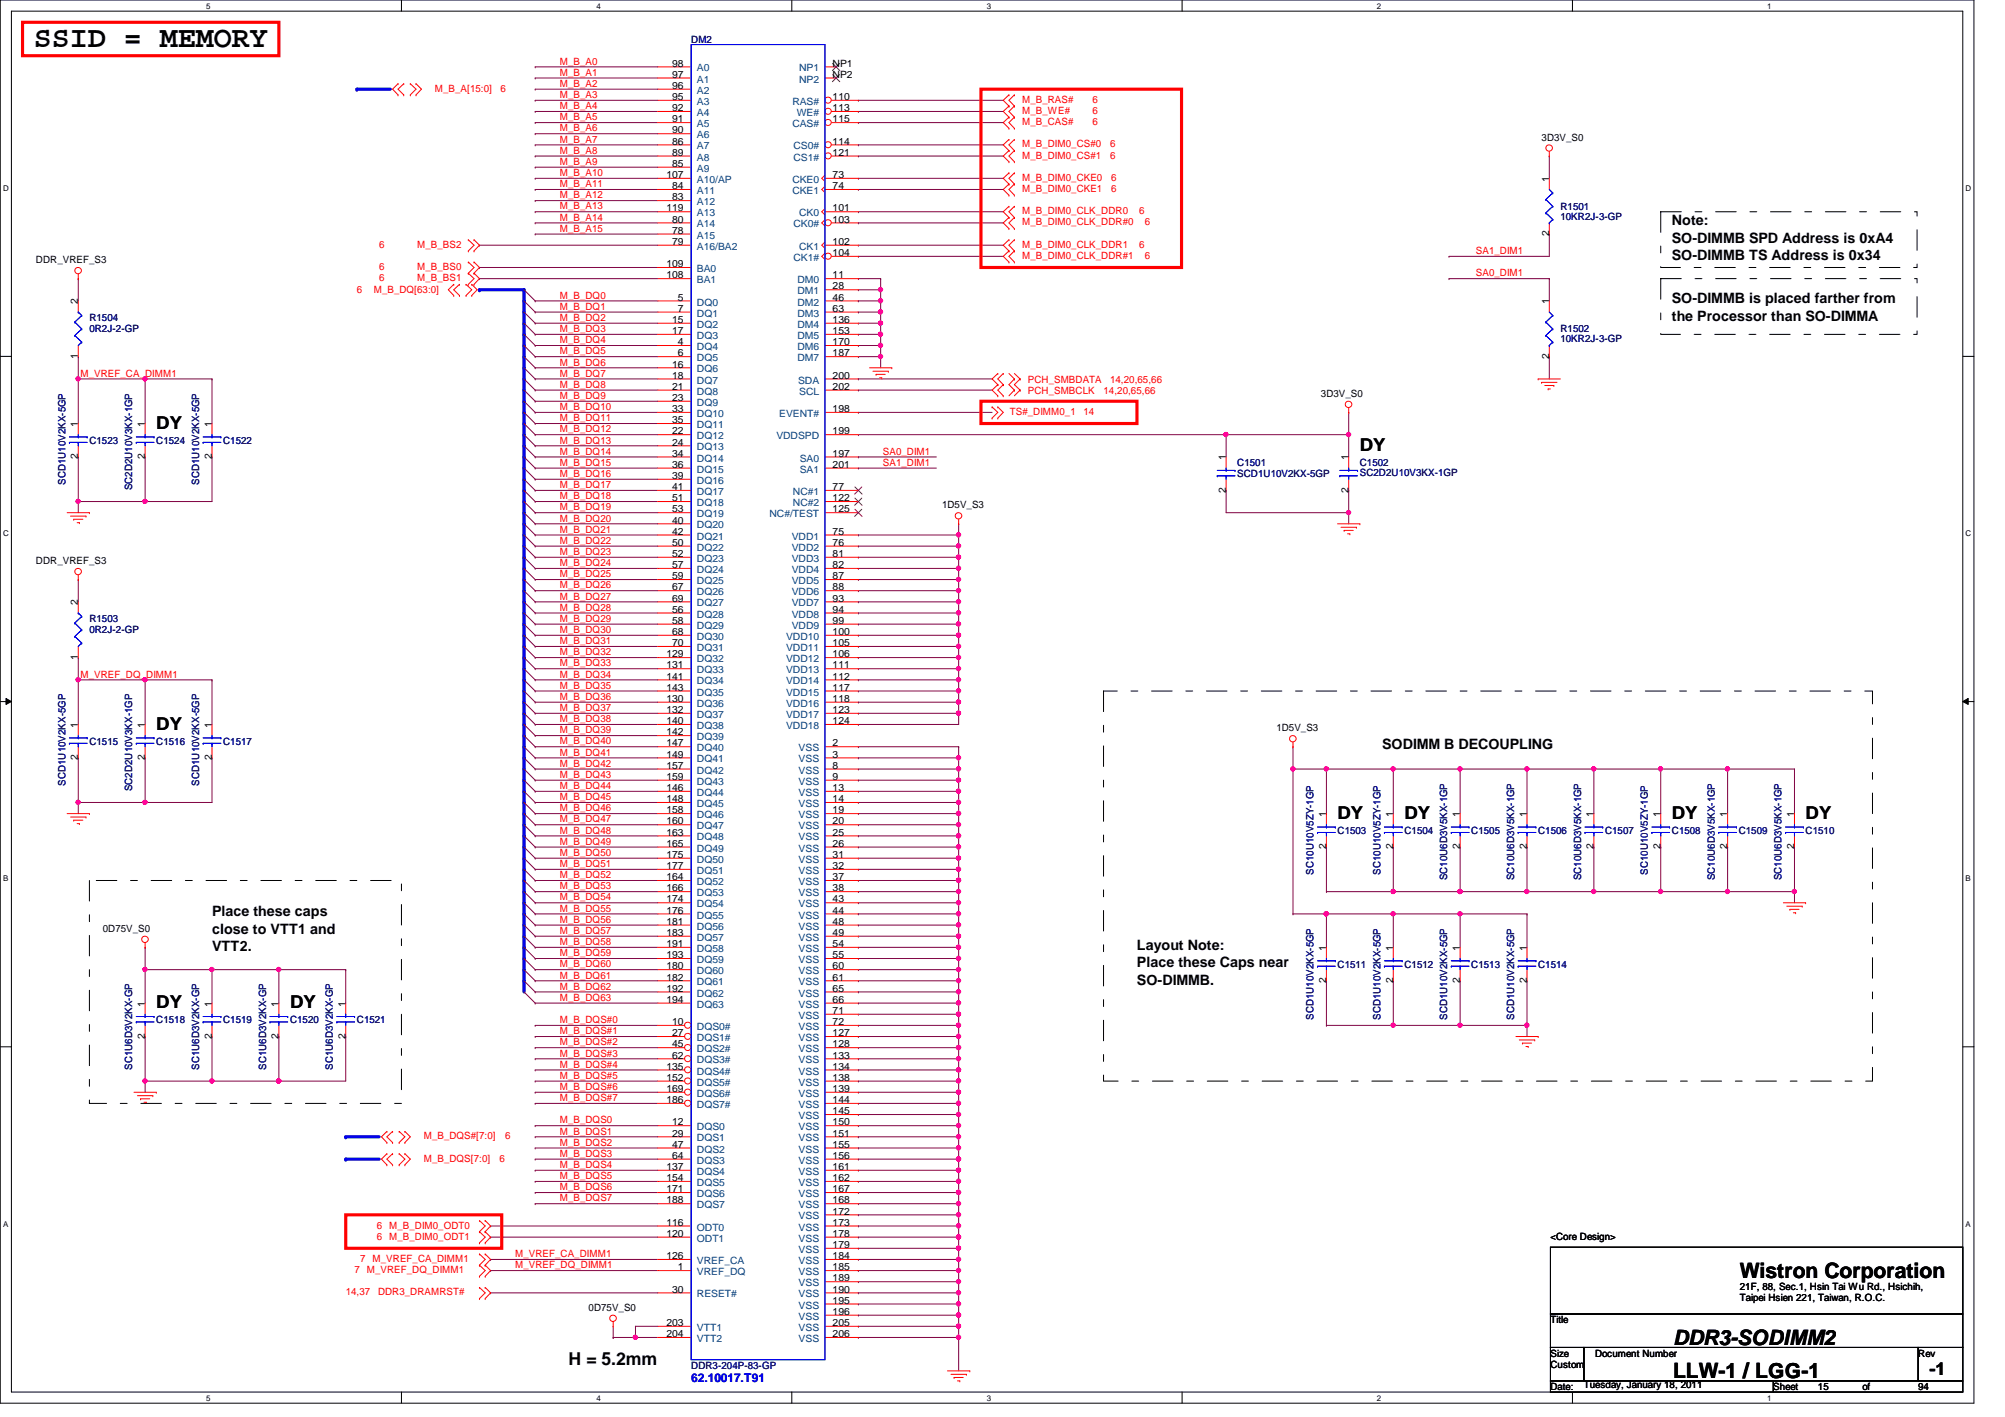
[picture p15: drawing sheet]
<svg xmlns="http://www.w3.org/2000/svg" width="297mm" height="210mm" viewBox="0 0 297 210" stroke-linecap="round" stroke-linejoin="round" font-family="sans-serif">
<defs><g id="words">
<text font-size="4.4" x="5" y="7">SSID = MEMORY</text>
<g font-size="3.1">
<text x="257.8" y="189.3">Wistron Corporation</text>
<text x="247.9" y="199.2">DDR3-SODIMM2</text>
<text x="247.9" y="204.2">LLW-1 / LGG-1</text>
</g>
<g font-size="2.6">
<text x="23.2" y="63.5">DY</text>
<text x="201.5" y="66.8">DY</text>
<text x="23.2" y="108.1">DY</text>
<text x="198.2" y="121.3">DY</text>
<text x="208.1" y="121.3">DY</text>
<text x="247.7" y="121.3">DY</text>
<text x="267.5" y="121.3">DY</text>
<text x="23.2" y="149.4">DY</text>
<text x="43" y="149.4">DY</text>
<text x="84.2" y="202.2">H = 5.2mm</text>
<text x="285.8" y="203.7">-1</text>
</g>
<g font-size="2.1">
<text x="247.7" y="33.4">Note:</text>
<text x="247.7" y="35.9">SO-DIMMB SPD Address is 0xA4</text>
<text x="247.7" y="38.5">SO-DIMMB TS Address is 0x34</text>
<text x="247.7" y="44.9">SO-DIMMB is placed farther from</text>
<text x="247.7" y="47.5">the Processor than SO-DIMMA</text>
<text x="204.8" y="111">SODIMM B DECOUPLING</text>
<text x="31.4" y="135.7">Place these caps</text>
<text x="31.4" y="138.3">close to VTT1 and</text>
<text x="31.4" y="140.9">VTT2.</text>
<text x="168.4" y="140.7">Layout Note:</text>
<text x="168.4" y="143.3">Place these Caps near</text>
<text x="168.4" y="145.8">SO-DIMMB.</text>
</g>
<text font-size="1.8" fill="#00f" x="102.4" y="204.7">62.10017.T91</text>
<g font-size="1.5" fill="#f00">
<text x="82.9" y="11.2">M_B_A1</text>
<text x="82.9" y="9.6">M_B_A0</text>
<text x="64.4" y="13.6">M_B_A[15:0]</text>
<text x="74.2" y="13.6">6</text>
<text x="82.9" y="12.9">M_B_A2</text>
<text x="82.9" y="14.5">M_B_A3</text>
<text x="82.9" y="16.2">M_B_A4</text>
<text x="82.9" y="17.8">M_B_A5</text>
<text x="151.4" y="15.2">M_B_RAS#</text>
<text x="151.4" y="16.9">M_B_WE#</text>
<text x="161.8" y="15.2">6</text>
<text x="161.8" y="16.9">6</text>
<text x="82.9" y="21.1">M_B_A7</text>
<text x="82.9" y="19.5">M_B_A6</text>
<text x="82.9" y="22.8">M_B_A8</text>
<text x="151.4" y="18.5">M_B_CAS#</text>
<text x="151.4" y="21.8">M_B_DIM0_CS#0</text>
<text x="151.4" y="23.5">M_B_DIM0_CS#1</text>
<text x="161.8" y="18.5">6</text>
<text x="164.5" y="21.8">6</text>
<text x="164.5" y="23.5">6</text>
<text x="82.9" y="27.7">M_B_A11</text>
<text x="82.9" y="26.1">M_B_A10</text>
<text x="82.9" y="24.4">M_B_A9</text>
<text x="82.9" y="29.4">M_B_A12</text>
<text x="151.4" y="26.8">M_B_DIM0_CKE0</text>
<text x="151.4" y="28.4">M_B_DIM0_CKE1</text>
<text x="164.6" y="26.8">6</text>
<text x="164.6" y="28.4">6</text>
<text x="82.9" y="34.3">M_B_A15</text>
<text x="82.9" y="32.7">M_B_A14</text>
<text x="82.9" y="31">M_B_A13</text>
<text x="151.4" y="31.7">M_B_DIM0_CLK_DDR0</text>
<text x="151.4" y="33.4">M_B_DIM0_CLK_DDR#0</text>
<text x="168.8" y="31.7">6</text>
<text x="169.6" y="33.4">6</text>
<text x="56.2" y="36.7">6</text>
<text x="56.2" y="40">6</text>
<text x="56.2" y="41.7">6</text>
<text x="61.8" y="36.7">M_B_BS2</text>
<text x="61.8" y="40">M_B_BS0</text>
<text x="61.8" y="41.7">M_B_BS1</text>
<text x="151.4" y="36.7">M_B_DIM0_CLK_DDR1</text>
<text x="151.4" y="38.4">M_B_DIM0_CLK_DDR#1</text>
<text x="168.8" y="36.7">6</text>
<text x="169.6" y="38.4">6</text>
<text x="218.6" y="37.6">SA1_DIM1</text>
<text x="218.6" y="40.9">SA0_DIM1</text>
<text x="52.9" y="43.5">6</text>
<text x="55.4" y="43.5">M_B_DQ[63:0]</text>
<text x="82.9" y="44.2">M_B_DQ0</text>
<text x="82.9" y="45.9">M_B_DQ1</text>
<text x="82.9" y="47.5">M_B_DQ2</text>
<text x="82.9" y="49.2">M_B_DQ3</text>
<text x="82.9" y="52.5">M_B_DQ5</text>
<text x="82.9" y="50.8">M_B_DQ4</text>
<text x="11.9" y="55.8">M_VREF_CA_DIMM1</text>
<text x="82.9" y="55.8">M_B_DQ7</text>
<text x="82.9" y="54.1">M_B_DQ6</text>
<text x="82.9" y="57.4">M_B_DQ8</text>
<text x="82.9" y="59.1">M_B_DQ9</text>
<text x="152.3" y="58.3">PCH_SMBCLK</text>
<text x="152.3" y="56.7">PCH_SMBDATA</text>
<text x="163.5" y="58.3">14,20,65,66</text>
<text x="164.5" y="56.7">14,20,65,66</text>
<text x="82.9" y="65.7">M_B_DQ13</text>
<text x="82.9" y="64.1">M_B_DQ12</text>
<text x="82.9" y="62.4">M_B_DQ11</text>
<text x="82.9" y="60.7">M_B_DQ10</text>
<text x="149.6" y="61.5">TS#_DIMM0_1</text>
<text x="160.5" y="61.5">14</text>
<text x="82.9" y="67.4">M_B_DQ14</text>
<text x="82.9" y="69">M_B_DQ15</text>
<text x="82.9" y="70.7">M_B_DQ16</text>
<text x="130.8" y="67.4">SA0_DIM1</text>
<text x="130.8" y="69">SA1_DIM1</text>
<text x="82.9" y="75.6">M_B_DQ19</text>
<text x="82.9" y="74">M_B_DQ18</text>
<text x="82.9" y="72.3">M_B_DQ17</text>
<text x="82.9" y="77.3">M_B_DQ20</text>
<text x="82.9" y="82.2">M_B_DQ23</text>
<text x="82.9" y="80.6">M_B_DQ22</text>
<text x="82.9" y="78.9">M_B_DQ21</text>
<text x="82.9" y="83.9">M_B_DQ24</text>
<text x="82.9" y="88.8">M_B_DQ27</text>
<text x="82.9" y="87.2">M_B_DQ26</text>
<text x="82.9" y="85.5">M_B_DQ25</text>
<text x="82.9" y="95.4">M_B_DQ31</text>
<text x="82.9" y="93.8">M_B_DQ30</text>
<text x="82.9" y="92.1">M_B_DQ29</text>
<text x="82.9" y="90.5">M_B_DQ28</text>
<text x="11.9" y="100.4">M_VREF_DQ_DIMM1</text>
<text x="82.9" y="98.7">M_B_DQ33</text>
<text x="82.9" y="97.1">M_B_DQ32</text>
<text x="82.9" y="100.4">M_B_DQ34</text>
<text x="82.9" y="102">M_B_DQ35</text>
<text x="82.9" y="107">M_B_DQ38</text>
<text x="82.9" y="105.3">M_B_DQ37</text>
<text x="82.9" y="103.7">M_B_DQ36</text>
<text x="82.9" y="113.6">M_B_DQ42</text>
<text x="82.9" y="111.9">M_B_DQ41</text>
<text x="82.9" y="110.3">M_B_DQ40</text>
<text x="82.9" y="108.6">M_B_DQ39</text>
<text x="82.9" y="115.2">M_B_DQ43</text>
<text x="82.9" y="118.5">M_B_DQ45</text>
<text x="82.9" y="116.9">M_B_DQ44</text>
<text x="82.9" y="120.2">M_B_DQ46</text>
<text x="82.9" y="121.8">M_B_DQ47</text>
<text x="82.9" y="125.1">M_B_DQ49</text>
<text x="82.9" y="123.5">M_B_DQ48</text>
<text x="82.9" y="128.4">M_B_DQ51</text>
<text x="82.9" y="126.8">M_B_DQ50</text>
<text x="82.9" y="131.7">M_B_DQ53</text>
<text x="82.9" y="130.1">M_B_DQ52</text>
<text x="82.9" y="135">M_B_DQ55</text>
<text x="82.9" y="133.4">M_B_DQ54</text>
<text x="82.9" y="136.7">M_B_DQ56</text>
<text x="82.9" y="138.3">M_B_DQ57</text>
<text x="82.9" y="141.6">M_B_DQ59</text>
<text x="82.9" y="140">M_B_DQ58</text>
<text x="82.9" y="143.3">M_B_DQ60</text>
<text x="82.9" y="148.3">M_B_DQ63</text>
<text x="82.9" y="146.6">M_B_DQ62</text>
<text x="82.9" y="144.9">M_B_DQ61</text>
<text x="82.9" y="151.6">M_B_DQS#0</text>
<text x="82.9" y="153.2">M_B_DQS#1</text>
<text x="82.9" y="154.9">M_B_DQS#2</text>
<text x="82.9" y="159.8">M_B_DQS#5</text>
<text x="82.9" y="161.5">M_B_DQS#6</text>
<text x="82.9" y="156.5">M_B_DQS#3</text>
<text x="82.9" y="158.2">M_B_DQS#4</text>
<text x="82.9" y="163.1">M_B_DQS#7</text>
<text x="82.9" y="166.4">M_B_DQS0</text>
<text x="62.8" y="172.1">M_B_DQS[7:0]</text>
<text x="62.8" y="168.8">M_B_DQS#[7:0]</text>
<text x="74" y="172.1">6</text>
<text x="74.8" y="168.8">6</text>
<text x="82.9" y="171.4">M_B_DQS3</text>
<text x="82.9" y="173">M_B_DQS4</text>
<text x="82.9" y="168.1">M_B_DQS1</text>
<text x="82.9" y="169.7">M_B_DQS2</text>
<text x="82.9" y="174.7">M_B_DQS5</text>
<text x="82.9" y="176.3">M_B_DQS6</text>
<text x="82.9" y="178">M_B_DQS7</text>
<text x="55.8" y="183.6">6 M_B_DIM0_ODT1</text>
<text x="55.8" y="182">6 M_B_DIM0_ODT0</text>
<text x="51.2" y="191.9">14,37</text>
<text x="52.5" y="188.6">7 M_VREF_DQ_DIMM1</text>
<text x="53.4" y="186.9">7 M_VREF_CA_DIMM1</text>
<text x="56" y="191.9">DDR3_DRAMRST#</text>
<text x="76.3" y="186.2">M_VREF_CA_DIMM1</text>
<text x="76.3" y="187.9">M_VREF_DQ_DIMM1</text>
</g>
<g font-size="1.5">
<text x="99.6" y="9.9">98</text>
<text x="99.6" y="11.5">97</text>
<text x="123.4" y="9.9">NP1</text>
<text x="123.4" y="11.5">NP2</text>
<text x="99.6" y="13.2">96</text>
<text x="99.6" y="14.8">95</text>
<text x="99.6" y="16.5">92</text>
<text x="123.4" y="14.8">110</text>
<text x="123.4" y="16.5">113</text>
<text x="99.6" y="18.1">91</text>
<text x="99.6" y="19.8">90</text>
<text x="99.6" y="21.4">86</text>
<text x="99.6" y="23.1">89</text>
<text x="123.4" y="18.1">115</text>
<text x="123.4" y="21.4">114</text>
<text x="123.4" y="23.1">121</text>
<text x="228.4" y="20.8">3D3V_S0</text>
<text x="98.7" y="26.4">107</text>
<text x="99.6" y="24.7">85</text>
<text x="99.6" y="28">84</text>
<text x="99.6" y="29.7">83</text>
<text x="123.4" y="26.4">73</text>
<text x="123.4" y="28">74</text>
<text x="229.5" y="26.9" transform="rotate(-90 229.5 26.9)">1</text>
<text x="98.7" y="31.3">119</text>
<text x="99.6" y="33">80</text>
<text x="99.6" y="34.6">78</text>
<text x="123.4" y="31.3">101</text>
<text x="123.4" y="33">103</text>
<text x="229.5" y="35" transform="rotate(-90 229.5 35)">2</text>
<text x="5.3" y="39">DDR_VREF_S3</text>
<text x="98.7" y="39.6">109</text>
<text x="98.7" y="41.2">108</text>
<text x="99.6" y="36.3">79</text>
<text x="123.4" y="36.3">102</text>
<text x="123.4" y="37.9">104</text>
<text x="123.4" y="41.2">11</text>
<text x="11.6" y="45.1" transform="rotate(-90 11.6 45.1)">2</text>
<text x="99.6" y="47.8">15</text>
<text x="100.4" y="44.5">5</text>
<text x="100.4" y="46.2">7</text>
<text x="123.4" y="42.9">28</text>
<text x="123.4" y="44.5">46</text>
<text x="123.4" y="46.2">63</text>
<text x="123.4" y="47.8">136</text>
<text x="229.5" y="45.1" transform="rotate(-90 229.5 45.1)">1</text>
<text x="11.6" y="53.2" transform="rotate(-90 11.6 53.2)">1</text>
<text x="99.6" y="49.5">17</text>
<text x="100.4" y="51.1">4</text>
<text x="100.4" y="52.8">6</text>
<text x="123.4" y="49.5">153</text>
<text x="123.4" y="51.1">170</text>
<text x="123.4" y="52.8">187</text>
<text x="229.5" y="53.2" transform="rotate(-90 229.5 53.2)">2</text>
<text x="99.6" y="54.4">16</text>
<text x="99.6" y="56.1">18</text>
<text x="99.6" y="57.7">21</text>
<text x="99.6" y="59.4">23</text>
<text x="123.4" y="56.1">200</text>
<text x="123.4" y="57.7">202</text>
<text x="195.7" y="58.8">3D3V_S0</text>
<text x="11.6" y="63.2" transform="rotate(-90 11.6 63.2)">1</text>
<text x="21.5" y="63.2" transform="rotate(-90 21.5 63.2)">1</text>
<text x="31.4" y="63.2" transform="rotate(-90 31.4 63.2)">1</text>
<text x="99.6" y="61">33</text>
<text x="99.6" y="62.7">35</text>
<text x="99.6" y="64.3">22</text>
<text x="99.6" y="66">24</text>
<text x="123.4" y="64.3">199</text>
<text x="123.4" y="61">198</text>
<text x="11.6" y="68" transform="rotate(-90 11.6 68)">2</text>
<text x="21.5" y="68" transform="rotate(-90 21.5 68)">2</text>
<text x="31.4" y="68" transform="rotate(-90 31.4 68)">2</text>
<text x="99.6" y="67.6">34</text>
<text x="99.6" y="69.3">36</text>
<text x="99.6" y="71">39</text>
<text x="123.4" y="67.6">197</text>
<text x="123.4" y="69.3">201</text>
<text x="181.6" y="68.2" transform="rotate(-90 181.6 68.2)">1</text>
<text x="199.8" y="68.2" transform="rotate(-90 199.8 68.2)">1</text>
<text x="99.6" y="72.6">41</text>
<text x="99.6" y="74.3">51</text>
<text x="99.6" y="75.9">53</text>
<text x="99.6" y="77.6">40</text>
<text x="123.4" y="72.6">77</text>
<text x="123.4" y="74.3">122</text>
<text x="123.4" y="75.9">125</text>
<text x="139.6" y="75.3">1D5V_S3</text>
<text x="181.6" y="73" transform="rotate(-90 181.6 73)">2</text>
<text x="199.8" y="73" transform="rotate(-90 199.8 73)">2</text>
<text x="5.3" y="83.6">DDR_VREF_S3</text>
<text x="99.6" y="79.2">42</text>
<text x="99.6" y="80.9">50</text>
<text x="99.6" y="82.5">52</text>
<text x="123.4" y="82.5">81</text>
<text x="123.4" y="79.2">75</text>
<text x="123.4" y="80.9">76</text>
<text x="11.6" y="89.7" transform="rotate(-90 11.6 89.7)">2</text>
<text x="99.6" y="84.2">57</text>
<text x="99.6" y="85.8">59</text>
<text x="99.6" y="87.5">67</text>
<text x="99.6" y="89.1">69</text>
<text x="123.4" y="84.2">82</text>
<text x="123.4" y="85.8">87</text>
<text x="123.4" y="87.5">88</text>
<text x="123.4" y="89.1">93</text>
<text x="99.6" y="90.8">56</text>
<text x="99.6" y="92.4">58</text>
<text x="99.6" y="94.1">68</text>
<text x="99.6" y="95.7">70</text>
<text x="123.4" y="90.8">94</text>
<text x="123.4" y="92.4">99</text>
<text x="123.4" y="94.1">100</text>
<text x="123.4" y="95.7">105</text>
<text x="11.6" y="97.7" transform="rotate(-90 11.6 97.7)">1</text>
<text x="98.7" y="97.4">129</text>
<text x="98.7" y="99">131</text>
<text x="98.7" y="100.7">141</text>
<text x="123.4" y="99">111</text>
<text x="123.4" y="100.7">112</text>
<text x="123.4" y="97.4">106</text>
<text x="11.6" y="107.8" transform="rotate(-90 11.6 107.8)">1</text>
<text x="21.5" y="107.8" transform="rotate(-90 21.5 107.8)">1</text>
<text x="31.4" y="107.8" transform="rotate(-90 31.4 107.8)">1</text>
<text x="98.7" y="102.3">143</text>
<text x="98.7" y="104">130</text>
<text x="98.7" y="105.6">132</text>
<text x="98.7" y="107.3">140</text>
<text x="123.4" y="107.3">124</text>
<text x="123.4" y="102.3">117</text>
<text x="123.4" y="104">118</text>
<text x="123.4" y="105.6">123</text>
<text x="11.6" y="112.6" transform="rotate(-90 11.6 112.6)">2</text>
<text x="21.5" y="112.6" transform="rotate(-90 21.5 112.6)">2</text>
<text x="31.4" y="112.6" transform="rotate(-90 31.4 112.6)">2</text>
<text x="98.7" y="108.9">142</text>
<text x="98.7" y="110.6">147</text>
<text x="98.7" y="112.2">149</text>
<text x="98.7" y="113.9">157</text>
<text x="123.4" y="110.6">2</text>
<text x="123.4" y="112.2">3</text>
<text x="123.4" y="113.9">8</text>
<text x="189.1" y="108.3">1D5V_S3</text>
<text x="98.7" y="115.5">159</text>
<text x="98.7" y="117.2">146</text>
<text x="98.7" y="118.8">148</text>
<text x="123.4" y="115.5">9</text>
<text x="123.4" y="117.2">13</text>
<text x="123.4" y="118.8">14</text>
<text x="98.7" y="120.5">158</text>
<text x="98.7" y="122.1">160</text>
<text x="98.7" y="123.8">163</text>
<text x="98.7" y="125.4">165</text>
<text x="123.4" y="120.5">19</text>
<text x="123.4" y="122.1">20</text>
<text x="123.4" y="123.8">25</text>
<text x="123.4" y="125.4">26</text>
<text x="196.5" y="125.8" transform="rotate(-90 196.5 125.8)">2</text>
<text x="196.5" y="121" transform="rotate(-90 196.5 121)">1</text>
<text x="206.4" y="125.8" transform="rotate(-90 206.4 125.8)">2</text>
<text x="206.4" y="121" transform="rotate(-90 206.4 121)">1</text>
<text x="216.3" y="125.8" transform="rotate(-90 216.3 125.8)">2</text>
<text x="216.3" y="121" transform="rotate(-90 216.3 121)">1</text>
<text x="226.2" y="125.8" transform="rotate(-90 226.2 125.8)">2</text>
<text x="226.2" y="121" transform="rotate(-90 226.2 121)">1</text>
<text x="236.1" y="125.8" transform="rotate(-90 236.1 125.8)">2</text>
<text x="236.1" y="121" transform="rotate(-90 236.1 121)">1</text>
<text x="246" y="125.8" transform="rotate(-90 246 125.8)">2</text>
<text x="246" y="121" transform="rotate(-90 246 121)">1</text>
<text x="255.9" y="125.8" transform="rotate(-90 255.9 125.8)">2</text>
<text x="255.9" y="121" transform="rotate(-90 255.9 121)">1</text>
<text x="265.8" y="125.8" transform="rotate(-90 265.8 125.8)">2</text>
<text x="265.8" y="121" transform="rotate(-90 265.8 121)">1</text>
<text x="98.7" y="127.1">175</text>
<text x="98.7" y="128.7">177</text>
<text x="98.7" y="130.4">164</text>
<text x="123.4" y="127.1">31</text>
<text x="123.4" y="128.7">32</text>
<text x="123.4" y="130.4">37</text>
<text x="98.7" y="132">166</text>
<text x="98.7" y="133.7">174</text>
<text x="98.7" y="135.3">176</text>
<text x="98.7" y="137">181</text>
<text x="123.4" y="132">38</text>
<text x="123.4" y="133.7">43</text>
<text x="123.4" y="135.3">44</text>
<text x="123.4" y="137">48</text>
<text x="15.2" y="138">0D75V_S0</text>
<text x="98.7" y="138.6">183</text>
<text x="98.7" y="140.3">191</text>
<text x="98.7" y="141.9">193</text>
<text x="98.7" y="143.6">180</text>
<text x="123.4" y="138.6">49</text>
<text x="123.4" y="140.3">54</text>
<text x="123.4" y="141.9">55</text>
<text x="123.4" y="143.6">60</text>
<text x="196.5" y="140.8" transform="rotate(-90 196.5 140.8)">1</text>
<text x="206.4" y="140.8" transform="rotate(-90 206.4 140.8)">1</text>
<text x="216.3" y="140.8" transform="rotate(-90 216.3 140.8)">1</text>
<text x="226.2" y="140.8" transform="rotate(-90 226.2 140.8)">1</text>
<text x="21.5" y="149.1" transform="rotate(-90 21.5 149.1)">1</text>
<text x="31.4" y="149.1" transform="rotate(-90 31.4 149.1)">1</text>
<text x="41.3" y="149.1" transform="rotate(-90 41.3 149.1)">1</text>
<text x="51.2" y="149.1" transform="rotate(-90 51.2 149.1)">1</text>
<text x="98.7" y="145.2">182</text>
<text x="98.7" y="146.9">192</text>
<text x="98.7" y="148.5">194</text>
<text x="123.4" y="145.2">61</text>
<text x="123.4" y="146.9">65</text>
<text x="123.4" y="148.5">66</text>
<text x="196.5" y="145.6" transform="rotate(-90 196.5 145.6)">2</text>
<text x="206.4" y="145.6" transform="rotate(-90 206.4 145.6)">2</text>
<text x="216.3" y="145.6" transform="rotate(-90 216.3 145.6)">2</text>
<text x="226.2" y="145.6" transform="rotate(-90 226.2 145.6)">2</text>
<text x="21.5" y="153.9" transform="rotate(-90 21.5 153.9)">2</text>
<text x="31.4" y="153.9" transform="rotate(-90 31.4 153.9)">2</text>
<text x="41.3" y="153.9" transform="rotate(-90 41.3 153.9)">2</text>
<text x="51.2" y="153.9" transform="rotate(-90 51.2 153.9)">2</text>
<text x="99.6" y="151.8">10</text>
<text x="99.6" y="153.5">27</text>
<text x="99.6" y="155.2">45</text>
<text x="123.4" y="150.2">71</text>
<text x="123.4" y="151.8">72</text>
<text x="123.4" y="153.5">127</text>
<text x="123.4" y="155.2">128</text>
<text x="98.7" y="158.5">135</text>
<text x="98.7" y="160.1">152</text>
<text x="98.7" y="161.8">169</text>
<text x="99.6" y="156.8">62</text>
<text x="123.4" y="158.5">134</text>
<text x="123.4" y="156.8">133</text>
<text x="123.4" y="160.1">138</text>
<text x="123.4" y="161.8">139</text>
<text x="98.7" y="163.4">186</text>
<text x="99.6" y="166.7">12</text>
<text x="123.4" y="163.4">144</text>
<text x="123.4" y="165.1">145</text>
<text x="123.4" y="166.7">150</text>
<text x="98.7" y="173.3">137</text>
<text x="99.6" y="168.4">29</text>
<text x="99.6" y="170">47</text>
<text x="99.6" y="171.7">64</text>
<text x="123.4" y="168.4">151</text>
<text x="123.4" y="170">155</text>
<text x="123.4" y="171.7">156</text>
<text x="123.4" y="173.3">161</text>
<text x="98.7" y="175">154</text>
<text x="98.7" y="176.6">171</text>
<text x="98.7" y="178.3">188</text>
<text x="123.4" y="175">162</text>
<text x="123.4" y="176.6">167</text>
<text x="123.4" y="178.3">168</text>
<text x="123.4" y="179.9">172</text>
<text x="98.7" y="181.6">116</text>
<text x="98.7" y="183.2">120</text>
<text x="123.4" y="181.6">173</text>
<text x="123.4" y="184.9">179</text>
<text x="123.4" y="183.2">178</text>
<text x="229.7" y="183.6">&lt;Core Design&gt;</text>
<text x="98.7" y="186.5">126</text>
<text x="99.6" y="191.5">30</text>
<text x="100.4" y="188.2">1</text>
<text x="123.4" y="188.2">185</text>
<text x="123.4" y="186.5">184</text>
<text x="123.4" y="189.8">189</text>
<text x="123.4" y="191.5">190</text>
<text x="257.8" y="191.1">21F, 88, Sec.1, Hsin Tai Wu Rd., Hsichih,</text>
<text x="87.2" y="194.2">0D75V_S0</text>
<text x="98.7" y="196.4">203</text>
<text x="123.4" y="193.1">195</text>
<text x="123.4" y="194.8">196</text>
<text x="123.4" y="196.4">205</text>
<text x="229.7" y="196">Title</text>
<text x="257.8" y="192.8">Taipei Hsien 221, Taiwan, R.O.C.</text>
<text x="98.7" y="198.1">204</text>
<text x="123.4" y="198.1">206</text>
<text x="229.7" y="201">Size</text>
<text x="229.7" y="202.6">Custom</text>
<text x="236.3" y="201">Document Number</text>
<text x="284.2" y="201">Rev</text>
<text x="229.7" y="205.9">Date:</text>
<text x="234.7" y="205.6">Tuesday, January 18, 2011</text>
<text x="262.7" y="205.9">Sheet</text>
<text x="269.3" y="205.9">15</text>
<text x="275.9" y="205.9">of</text>
<text x="284.2" y="205.9">94</text>
</g>
<g font-size="1.5" fill="#000080">
<text x="102.4" y="6.3">DM2</text>
<text x="231.2" y="31.1">R1501</text>
<text x="231.2" y="32.6">10KR2J-3-GP</text>
<text x="13.2" y="47.6">R1504</text>
<text x="13.2" y="49.2">0R2J-2-GP</text>
<text x="231.2" y="49.2">R1502</text>
<text x="231.2" y="50.7">10KR2J-3-GP</text>
<text x="13.2" y="65.7">C1523</text>
<text x="23.2" y="65.7">C1524</text>
<text x="33.1" y="65.7">C1522</text>
<text x="9.7" y="71.8" transform="rotate(-90 9.7 71.8)">SCD1U10V2KX-5GP</text>
<text x="29.5" y="71.8" transform="rotate(-90 29.5 71.8)">SCD1U10V2KX-5GP</text>
<text x="183.3" y="69">C1501</text>
<text x="183.3" y="70.7">SCD1U10V2KX-5GP</text>
<text x="201.5" y="69">C1502</text>
<text x="201.5" y="70.5">SC2D2U10V3KX-1GP</text>
<text x="19.6" y="72.6" transform="rotate(-90 19.6 72.6)">SC2D2U10V3KX-1GP</text>
<text x="13.2" y="92.2">R1503</text>
<text x="13.2" y="93.8">0R2J-2-GP</text>
<text x="13.2" y="110.3">C1515</text>
<text x="23.2" y="110.3">C1516</text>
<text x="33.1" y="110.3">C1517</text>
<text x="9.7" y="116.4" transform="rotate(-90 9.7 116.4)">SCD1U10V2KX-5GP</text>
<text x="19.6" y="117.2" transform="rotate(-90 19.6 117.2)">SC2D2U10V3KX-1GP</text>
<text x="29.5" y="116.4" transform="rotate(-90 29.5 116.4)">SCD1U10V2KX-5GP</text>
<text x="198.2" y="123.5">C1503</text>
<text x="208.1" y="123.5">C1504</text>
<text x="218" y="123.5">C1505</text>
<text x="227.9" y="123.5">C1506</text>
<text x="237.8" y="123.5">C1507</text>
<text x="247.7" y="123.5">C1508</text>
<text x="257.6" y="123.5">C1509</text>
<text x="267.5" y="123.5">C1510</text>
<text x="194.6" y="129.6" transform="rotate(-90 194.6 129.6)">SC10U10V5ZY-1GP</text>
<text x="204.5" y="129.6" transform="rotate(-90 204.5 129.6)">SC10U10V5ZY-1GP</text>
<text x="214.4" y="130.4" transform="rotate(-90 214.4 130.4)">SC10U6D3V5KX-1GP</text>
<text x="224.3" y="130.4" transform="rotate(-90 224.3 130.4)">SC10U6D3V5KX-1GP</text>
<text x="234.2" y="130.4" transform="rotate(-90 234.2 130.4)">SC10U6D3V5KX-1GP</text>
<text x="244.1" y="129.6" transform="rotate(-90 244.1 129.6)">SC10U10V5ZY-1GP</text>
<text x="254" y="130.4" transform="rotate(-90 254 130.4)">SC10U6D3V5KX-1GP</text>
<text x="263.9" y="130.4" transform="rotate(-90 263.9 130.4)">SC10U6D3V5KX-1GP</text>
<text x="198.2" y="143.3">C1511</text>
<text x="208.1" y="143.3">C1512</text>
<text x="218" y="143.3">C1513</text>
<text x="227.9" y="143.3">C1514</text>
<text x="23.2" y="151.6">C1518</text>
<text x="33.1" y="151.6">C1519</text>
<text x="43" y="151.6">C1520</text>
<text x="52.9" y="151.6">C1521</text>
<text x="194.6" y="151.1" transform="rotate(-90 194.6 151.1)">SCD1U10V2KX-5GP</text>
<text x="204.5" y="151.1" transform="rotate(-90 204.5 151.1)">SCD1U10V2KX-5GP</text>
<text x="214.4" y="151.1" transform="rotate(-90 214.4 151.1)">SCD1U10V2KX-5GP</text>
<text x="224.3" y="151.1" transform="rotate(-90 224.3 151.1)">SCD1U10V2KX-5GP</text>
<text x="19.6" y="158.5" transform="rotate(-90 19.6 158.5)">SC1U6D3V2KX-GP</text>
<text x="29.5" y="158.5" transform="rotate(-90 29.5 158.5)">SC1U6D3V2KX-GP</text>
<text x="39.4" y="158.5" transform="rotate(-90 39.4 158.5)">SC1U6D3V2KX-GP</text>
<text x="49.3" y="158.5" transform="rotate(-90 49.3 158.5)">SC1U6D3V2KX-GP</text>
<text x="102.4" y="202.8">DDR3-204P-83-GP</text>
</g>
<g font-size="1.5" fill="#004080">
<text x="103.2" y="10.6">A0</text>
<text x="118.4" y="10.6">NP1</text>
<text x="103.2" y="12.2">A1</text>
<text x="103.2" y="13.9">A2</text>
<text x="103.2" y="15.5">A3</text>
<text x="103.2" y="17.2">A4</text>
<text x="117.4" y="15.5">RAS#</text>
<text x="118.1" y="17.2">WE#</text>
<text x="118.4" y="12.2">NP2</text>
<text x="103.2" y="18.8">A5</text>
<text x="103.2" y="20.5">A6</text>
<text x="103.2" y="22.1">A7</text>
<text x="103.2" y="23.8">A8</text>
<text x="117.4" y="18.8">CAS#</text>
<text x="117.6" y="22.1">CS0#</text>
<text x="117.6" y="23.8">CS1#</text>
<text x="103.2" y="25.4">A9</text>
<text x="103.2" y="27.1">A10/AP</text>
<text x="103.2" y="28.7">A11</text>
<text x="117.4" y="27.1">CKE0</text>
<text x="117.4" y="28.7">CKE1</text>
<text x="103.2" y="30.4">A12</text>
<text x="103.2" y="32">A13</text>
<text x="103.2" y="33.7">A14</text>
<text x="103.2" y="35.3">A15</text>
<text x="117.6" y="33.7">CK0#</text>
<text x="118.4" y="32">CK0</text>
<text x="103.2" y="37">A16/BA2</text>
<text x="103.2" y="40.3">BA0</text>
<text x="103.2" y="42">BA1</text>
<text x="117.6" y="38.7">CK1#</text>
<text x="118.1" y="42">DM0</text>
<text x="118.4" y="37">CK1</text>
<text x="103.2" y="45.3">DQ0</text>
<text x="103.2" y="46.9">DQ1</text>
<text x="118.1" y="43.6">DM1</text>
<text x="118.1" y="45.3">DM2</text>
<text x="118.1" y="46.9">DM3</text>
<text x="103.2" y="48.6">DQ2</text>
<text x="103.2" y="50.2">DQ3</text>
<text x="103.2" y="51.9">DQ4</text>
<text x="103.2" y="53.5">DQ5</text>
<text x="118.1" y="48.6">DM4</text>
<text x="118.1" y="50.2">DM5</text>
<text x="118.1" y="51.9">DM6</text>
<text x="118.1" y="53.5">DM7</text>
<text x="103.2" y="55.2">DQ6</text>
<text x="103.2" y="56.8">DQ7</text>
<text x="103.2" y="58.5">DQ8</text>
<text x="118.2" y="56.8">SDA</text>
<text x="118.4" y="58.5">SCL</text>
<text x="103.2" y="60.1">DQ9</text>
<text x="103.2" y="61.8">DQ10</text>
<text x="103.2" y="63.4">DQ11</text>
<text x="103.2" y="65.1">DQ12</text>
<text x="115" y="65.1">VDDSPD</text>
<text x="115.4" y="61.8">EVENT#</text>
<text x="103.2" y="66.7">DQ13</text>
<text x="103.2" y="68.4">DQ14</text>
<text x="103.2" y="70">DQ15</text>
<text x="103.2" y="71.7">DQ16</text>
<text x="118.5" y="68.4">SA0</text>
<text x="118.5" y="70">SA1</text>
<text x="103.2" y="73.3">DQ17</text>
<text x="103.2" y="75">DQ18</text>
<text x="103.2" y="76.6">DQ19</text>
<text x="114" y="76.6">NC#/TEST</text>
<text x="117.5" y="73.3">NC#1</text>
<text x="117.5" y="75">NC#2</text>
<text x="103.2" y="78.3">DQ20</text>
<text x="103.2" y="79.9">DQ21</text>
<text x="103.2" y="81.6">DQ22</text>
<text x="103.2" y="83.2">DQ23</text>
<text x="117.3" y="83.2">VDD3</text>
<text x="117.3" y="79.9">VDD1</text>
<text x="117.3" y="81.6">VDD2</text>
<text x="103.2" y="84.9">DQ24</text>
<text x="103.2" y="86.5">DQ25</text>
<text x="103.2" y="88.2">DQ26</text>
<text x="103.2" y="89.8">DQ27</text>
<text x="117.3" y="84.9">VDD4</text>
<text x="117.3" y="86.5">VDD5</text>
<text x="117.3" y="88.2">VDD6</text>
<text x="117.3" y="89.8">VDD7</text>
<text x="103.2" y="91.5">DQ28</text>
<text x="103.2" y="93.1">DQ29</text>
<text x="103.2" y="94.8">DQ30</text>
<text x="116.5" y="94.8">VDD10</text>
<text x="117.3" y="91.5">VDD8</text>
<text x="117.3" y="93.1">VDD9</text>
<text x="103.2" y="96.4">DQ31</text>
<text x="103.2" y="98.1">DQ32</text>
<text x="103.2" y="99.7">DQ33</text>
<text x="103.2" y="101.4">DQ34</text>
<text x="116.5" y="99.7">VDD13</text>
<text x="116.5" y="101.4">VDD14</text>
<text x="116.5" y="96.4">VDD11</text>
<text x="116.5" y="98.1">VDD12</text>
<text x="103.2" y="103">DQ35</text>
<text x="103.2" y="104.7">DQ36</text>
<text x="103.2" y="106.3">DQ37</text>
<text x="103.2" y="108">DQ38</text>
<text x="116.5" y="108">VDD18</text>
<text x="116.5" y="103">VDD15</text>
<text x="116.5" y="104.7">VDD16</text>
<text x="116.5" y="106.3">VDD17</text>
<text x="103.2" y="109.6">DQ39</text>
<text x="103.2" y="111.3">DQ40</text>
<text x="103.2" y="112.9">DQ41</text>
<text x="118.3" y="111.3">VSS</text>
<text x="118.3" y="112.9">VSS</text>
<text x="103.2" y="114.6">DQ42</text>
<text x="103.2" y="116.2">DQ43</text>
<text x="103.2" y="117.9">DQ44</text>
<text x="103.2" y="119.5">DQ45</text>
<text x="118.3" y="114.6">VSS</text>
<text x="118.3" y="116.2">VSS</text>
<text x="118.3" y="117.9">VSS</text>
<text x="118.3" y="119.5">VSS</text>
<text x="103.2" y="121.2">DQ46</text>
<text x="103.2" y="122.9">DQ47</text>
<text x="103.2" y="124.5">DQ48</text>
<text x="118.3" y="121.2">VSS</text>
<text x="118.3" y="122.9">VSS</text>
<text x="118.3" y="124.5">VSS</text>
<text x="103.2" y="126.2">DQ49</text>
<text x="103.2" y="127.8">DQ50</text>
<text x="103.2" y="129.5">DQ51</text>
<text x="103.2" y="131.1">DQ52</text>
<text x="118.3" y="126.2">VSS</text>
<text x="118.3" y="127.8">VSS</text>
<text x="118.3" y="129.5">VSS</text>
<text x="118.3" y="131.1">VSS</text>
<text x="103.2" y="132.8">DQ53</text>
<text x="103.2" y="134.4">DQ54</text>
<text x="103.2" y="136.1">DQ55</text>
<text x="103.2" y="137.7">DQ56</text>
<text x="118.3" y="132.8">VSS</text>
<text x="118.3" y="134.4">VSS</text>
<text x="118.3" y="136.1">VSS</text>
<text x="118.3" y="137.7">VSS</text>
<text x="103.2" y="139.4">DQ57</text>
<text x="103.2" y="141">DQ58</text>
<text x="103.2" y="142.7">DQ59</text>
<text x="118.3" y="139.4">VSS</text>
<text x="118.3" y="141">VSS</text>
<text x="118.3" y="142.7">VSS</text>
<text x="103.2" y="144.3">DQ60</text>
<text x="103.2" y="146">DQ61</text>
<text x="103.2" y="147.6">DQ62</text>
<text x="103.2" y="149.3">DQ63</text>
<text x="118.3" y="144.3">VSS</text>
<text x="118.3" y="146">VSS</text>
<text x="118.3" y="147.6">VSS</text>
<text x="118.3" y="149.3">VSS</text>
<text x="103.2" y="152.6">DQS0#</text>
<text x="103.2" y="154.2">DQS1#</text>
<text x="103.2" y="155.9">DQS2#</text>
<text x="118.3" y="150.9">VSS</text>
<text x="118.3" y="152.6">VSS</text>
<text x="118.3" y="154.2">VSS</text>
<text x="118.3" y="155.9">VSS</text>
<text x="103.2" y="157.5">DQS3#</text>
<text x="103.2" y="159.2">DQS4#</text>
<text x="103.2" y="160.8">DQS5#</text>
<text x="118.3" y="159.2">VSS</text>
<text x="118.3" y="157.5">VSS</text>
<text x="118.3" y="160.8">VSS</text>
<text x="103.2" y="162.5">DQS6#</text>
<text x="103.2" y="164.1">DQS7#</text>
<text x="103.2" y="167.4">DQS0</text>
<text x="118.3" y="162.5">VSS</text>
<text x="118.3" y="164.1">VSS</text>
<text x="118.3" y="165.8">VSS</text>
<text x="118.3" y="167.4">VSS</text>
<text x="103.2" y="169.1">DQS1</text>
<text x="103.2" y="170.7">DQS2</text>
<text x="103.2" y="172.4">DQS3</text>
<text x="118.3" y="169.1">VSS</text>
<text x="118.3" y="170.7">VSS</text>
<text x="118.3" y="172.4">VSS</text>
<text x="103.2" y="174">DQS4</text>
<text x="103.2" y="175.7">DQS5</text>
<text x="103.2" y="177.3">DQS6</text>
<text x="103.2" y="179">DQS7</text>
<text x="118.3" y="174">VSS</text>
<text x="118.3" y="175.7">VSS</text>
<text x="118.3" y="177.3">VSS</text>
<text x="118.3" y="179">VSS</text>
<text x="103.2" y="182.3">ODT0</text>
<text x="103.2" y="183.9">ODT1</text>
<text x="118.3" y="182.3">VSS</text>
<text x="118.3" y="180.6">VSS</text>
<text x="118.3" y="185.6">VSS</text>
<text x="118.3" y="183.9">VSS</text>
<text x="103.2" y="188.9">VREF_DQ</text>
<text x="103.2" y="187.2">VREF_CA</text>
<text x="118.3" y="188.9">VSS</text>
<text x="118.3" y="187.2">VSS</text>
<text x="118.3" y="190.5">VSS</text>
<text x="103.2" y="192.2">RESET#</text>
<text x="103.2" y="197.1">VTT1</text>
<text x="118.3" y="192.2">VSS</text>
<text x="118.3" y="193.8">VSS</text>
<text x="118.3" y="195.5">VSS</text>
<text x="118.3" y="197.1">VSS</text>
<text x="103.2" y="198.8">VTT2</text>
<text x="118.3" y="198.8">VSS</text>
</g>
<g font-size="1.2">
<text x="30.6" y="1.3">5</text>
<text x="88.3" y="1.3">4</text>
<text x="146.2" y="1.3">3</text>
<text x="204" y="1.3">2</text>
<text x="261.8" y="1.3">1</text>
<text x=".5" y="28.3">D</text>
<text x="291.2" y="28.3">D</text>
<text x=".5" y="79.4">C</text>
<text x="291.2" y="79.4">C</text>
<text x=".5" y="130.6">B</text>
<text x="291.2" y="130.6">B</text>
<text x=".5" y="181.7">A</text>
<text x="291.2" y="181.7">A</text>
<text x="30.6" y="207.5">5</text>
<text x="88.3" y="207.5">4</text>
<text x="146.2" y="207.5">3</text>
<text x="204" y="207.5">2</text>
<text x="261.8" y="207.5">1</text>
</g>
</g></defs>
<path d="M0 0h292.4v207.9h-292.4zM1.7 1.7h289.1v204.5h-289.1z" fill="none" stroke="#000" stroke-width=".15"/>
<g fill="#fff">
<path d="M30.6 .2h.6v1.3h-.6z"/>
<path d="M30.6 206.4h.6v1.3h-.6z"/>
</g>
<path d="M59.5 0v1.7M59.5 206.2v1.7" fill="none" stroke="#000" stroke-width=".15"/>
<g fill="#fff">
<path d="M88.3 .2h.6v1.3h-.6z"/>
<path d="M88.3 206.4h.6v1.3h-.6z"/>
</g>
<path d="M117.3 0v1.7M117.3 206.2v1.7" fill="none" stroke="#000" stroke-width=".15"/>
<g fill="#fff">
<path d="M146.2 .2h.6v1.3h-.6z"/>
<path d="M146.2 206.4h.6v1.3h-.6z"/>
</g>
<path d="M175.1 0v1.7M175.1 206.2v1.7" fill="none" stroke="#000" stroke-width=".15"/>
<g fill="#fff">
<path d="M204 .2h.6v1.3h-.6z"/>
<path d="M204 206.4h.6v1.3h-.6z"/>
</g>
<path d="M233 0v1.7M233 206.2v1.7" fill="none" stroke="#000" stroke-width=".15"/>
<g fill="#fff">
<path d="M261.8 .2h.6v1.3h-.6z"/>
<path d="M261.8 206.4h.6v1.3h-.6z"/>
<path d="M.5 27.2h.8v1.3h-.8z"/>
<path d="M291.2 27.2h.8v1.3h-.8z"/>
<path d="M.5 78.4h.8v1.3h-.8z"/>
<path d="M291.2 78.4h.8v1.3h-.8z"/>
</g>
<path d="M0 52.8h1.7M290.8 52.8h1.6" fill="none" stroke="#000" stroke-width=".15"/>
<g fill="#fff">
<path d="M.5 129.5h.7v1.3h-.7z"/>
<path d="M291.2 129.5h.7v1.3h-.7z"/>
</g>
<path d="M0 103.9h1.7M.9 103.5l.8 .4-.8 .5zM290.8 103.9l.8-.4v.9zM290.8 103.9h1.6" fill="none" stroke="#000" stroke-width=".15"/>
<path d="M.9 103.5l.8 .4-.8 .5zM290.8 103.9l.8-.4v.9z" fill="#000"/>
<g fill="#fff">
<path d="M.5 180.6h.7v1.3h-.7z"/>
<path d="M291.2 180.6h.7v1.3h-.7z"/>
</g>
<path d="M0 155.1h1.7M290.8 155.1h1.6" fill="none" stroke="#000" stroke-width=".15"/>
<path d="M127.2 127.1h.1M127.2 127.1h14.8" fill="none" stroke="#800040" stroke-width=".15"/>
<circle cx="142" cy="127.1" r=".32" fill="#f0f"/>
<circle cx="142" cy="127.1" r=".32" fill="none" stroke="#f0f" stroke-width=".15"/>
<path d="M79.3 11.6h.1M79.3 11.6h18.1M127.2 132.1h.1M127.2 130.4h.1M127.2 132.1h14.8M127.2 130.4h14.8" fill="none" stroke="#800040" stroke-width=".15"/>
<circle cx="142" cy="130.4" r=".32" fill="#f0f"/>
<circle cx="142" cy="130.4" r=".32" fill="none" stroke="#f0f" stroke-width=".15"/>
<path d="M127.2 135.4h.1M127.2 135.4h14.8" fill="none" stroke="#800040" stroke-width=".15"/>
<circle cx="142" cy="135.4" r=".32" fill="#f0f"/>
<circle cx="142" cy="135.4" r=".32" fill="none" stroke="#f0f" stroke-width=".15"/>
<path d="M127.2 133.7h.1M127.2 125.5h.1M127.2 133.7h14.8M127.2 125.5h14.8" fill="none" stroke="#800040" stroke-width=".15"/>
<circle cx="142" cy="125.4" r=".32" fill="#f0f"/>
<circle cx="142" cy="125.4" r=".32" fill="none" stroke="#f0f" stroke-width=".15"/>
<path d="M127.2 123.8h.1M127.2 123.8h14.8" fill="none" stroke="#800040" stroke-width=".15"/>
<circle cx="142" cy="123.8" r=".32" fill="#f0f"/>
<circle cx="142" cy="123.8" r=".32" fill="none" stroke="#f0f" stroke-width=".15"/>
<path d="M127.2 128.8h.1M127.2 128.8h14.8" fill="none" stroke="#800040" stroke-width=".15"/>
<circle cx="142" cy="128.8" r=".32" fill="#f0f"/>
<circle cx="142" cy="128.8" r=".32" fill="none" stroke="#f0f" stroke-width=".15"/>
<g fill="none" stroke="#800040" stroke-width=".15">
<path d="M79.3 67.7h.1M79.3 66h.1M79.3 64.4h.1M79.3 69.3h.1M79.3 67.7h18.1M79.3 66h18.1M79.3 64.4h18.1M79.3 69.3h18.1M79.3 113.9h.1M79.3 112.3h.1M79.3 110.6h.1M79.3 115.6h.1"/>
<path d="M79.3 113.9h18.1M79.3 112.3h18.1M79.3 110.6h18.1M79.3 115.6h18.1M79.3 151.9h.1M79.3 151.9h18.1"/>
</g>
<path d="M71 42.9h6.6" fill="none" stroke="#00f" stroke-width=".47"/>
<circle cx="71" cy="42.9" r=".23" fill="#00f"/>
<path d="M127.2 47.9h.1M127.2 47.9h3.3" fill="none" stroke="#800040" stroke-width=".15"/>
<circle cx="130.4" cy="47.9" r=".32" fill="#f0f"/>
<circle cx="130.4" cy="47.9" r=".32" fill="none" stroke="#f0f" stroke-width=".15"/>
<path d="M79.3 44.6h.1M79.3 44.6h18.1M127.2 100.7h.1M127.2 100.7h14.8M79.3 171.7h.1M79.3 171.7h18.1" fill="none" stroke="#800040" stroke-width=".15"/>
<circle cx="142" cy="100.7" r=".32" fill="#f0f"/>
<circle cx="142" cy="100.7" r=".32" fill="none" stroke="#f0f" stroke-width=".15"/>
<path d="M127.2 99.1h.1M127.2 99.1h14.8" fill="none" stroke="#800040" stroke-width=".15"/>
<circle cx="142" cy="99" r=".32" fill="#f0f"/>
<circle cx="142" cy="99" r=".32" fill="none" stroke="#f0f" stroke-width=".15"/>
<g fill="none" stroke="#800040" stroke-width=".15">
<path d="M79.3 13.2h.1M79.3 13.2h18.1M214.7 38h.1M214.7 38h14.8M127.2 67.7h.1M127.2 67.7h11.5M127.2 82.5h.1M127.2 82.5h14.8M127.2 104h.1M127.2 102.4h.1M127.2 104h14.8M127.2 102.4h14.8"/>
<path d="M79.3 160.1h.1M79.3 160.1h18.1"/>
</g>
<circle cx="142" cy="82.5" r=".32" fill="#f0f"/>
<circle cx="142" cy="82.5" r=".32" fill="none" stroke="#f0f" stroke-width=".15"/>
<g fill="none" stroke="#800040" stroke-width=".15">
<path d="M79.3 75.9h.1M79.3 74.3h.1M79.3 72.6h.1M79.3 71h.1M79.3 75.9h18.1M79.3 74.3h18.1M79.3 72.6h18.1M79.3 71h18.1M79.3 118.9h.1M79.3 117.2h.1M79.3 118.9h18.1M79.3 117.2h18.1"/>
<path d="M79.3 120.5h.1M79.3 122.2h.1M79.3 120.5h18.1M79.3 122.2h18.1M127.2 143.6h.1M127.2 143.6h14.8"/>
</g>
<circle cx="142" cy="143.6" r=".32" fill="#f0f"/>
<circle cx="142" cy="143.6" r=".32" fill="none" stroke="#f0f" stroke-width=".15"/>
<path d="M127.2 148.6h.1M127.2 148.6h14.8" fill="none" stroke="#800040" stroke-width=".15"/>
<circle cx="142" cy="148.6" r=".32" fill="#f0f"/>
<circle cx="142" cy="148.6" r=".32" fill="none" stroke="#f0f" stroke-width=".15"/>
<path d="M127.2 146.9h.1M127.2 146.9h14.8" fill="none" stroke="#800040" stroke-width=".15"/>
<circle cx="142" cy="146.9" r=".32" fill="#f0f"/>
<circle cx="142" cy="146.9" r=".32" fill="none" stroke="#f0f" stroke-width=".15"/>
<path d="M127.2 138.7h.1M127.2 138.7h14.8" fill="none" stroke="#800040" stroke-width=".15"/>
<circle cx="142" cy="138.7" r=".32" fill="#f0f"/>
<circle cx="142" cy="138.7" r=".32" fill="none" stroke="#f0f" stroke-width=".15"/>
<path d="M127.2 137h.1M127.2 137h14.8" fill="none" stroke="#800040" stroke-width=".15"/>
<circle cx="142" cy="137" r=".32" fill="#f0f"/>
<circle cx="142" cy="137" r=".32" fill="none" stroke="#f0f" stroke-width=".15"/>
<path d="M127.2 142h.1M127.2 142h14.8" fill="none" stroke="#800040" stroke-width=".15"/>
<circle cx="142" cy="142" r=".32" fill="#f0f"/>
<circle cx="142" cy="142" r=".32" fill="none" stroke="#f0f" stroke-width=".15"/>
<path d="M127.2 140.3h.1M127.2 140.3h14.8" fill="none" stroke="#800040" stroke-width=".15"/>
<circle cx="142" cy="140.3" r=".32" fill="#f0f"/>
<circle cx="142" cy="140.3" r=".32" fill="none" stroke="#f0f" stroke-width=".15"/>
<path d="M127.2 145.3h.1M127.2 145.3h14.8" fill="none" stroke="#800040" stroke-width=".15"/>
<circle cx="142" cy="145.3" r=".32" fill="#f0f"/>
<circle cx="142" cy="145.3" r=".32" fill="none" stroke="#f0f" stroke-width=".15"/>
<path d="M127.2 49.5h.1M127.2 49.5h3.3M79.3 173.4h.1M79.3 173.4h18.1" fill="none" stroke="#800040" stroke-width=".15"/>
<circle cx="130.4" cy="49.5" r=".32" fill="#f0f"/>
<circle cx="130.4" cy="49.5" r=".32" fill="none" stroke="#f0f" stroke-width=".15"/>
<path d="M79.3 14.9h.1M79.3 14.9h18.1M127.2 84.2h.1M127.2 84.2h14.8M127.2 105.7h.1M127.2 105.7h14.8M79.3 161.8h.1M79.3 161.8h18.1" fill="none" stroke="#800040" stroke-width=".15"/>
<circle cx="142" cy="84.2" r=".32" fill="#f0f"/>
<circle cx="142" cy="84.2" r=".32" fill="none" stroke="#f0f" stroke-width=".15"/>
<g fill="none" stroke="#800040" stroke-width=".15">
<path d="M142 110.6h.1M142 110.6v1.7M79.3 128.8h.1M79.3 127.1h.1M79.3 125.5h.1M79.3 123.8h.1M79.3 128.8h18.1M79.3 127.1h18.1M79.3 125.5h18.1M79.3 123.8h18.1M142 125.5h.1M142 135.4h.1"/>
<path d="M142 125.5v1.6M142 135.4v1.6M142 156.8h.1M142 156.8v1.7M142 178.3h.1M142 175h.1M142 175v1.7M142 178.3v1.7M142 189.9h.1M142 196.5h.1M142 184.9h.1M142 184.9v1.7"/>
<path d="M142 189.9v1.6M142 196.5v1.6"/>
</g>
<circle cx="142" cy="184.9" r=".32" fill="#f0f"/>
<circle cx="142" cy="184.9" r=".32" fill="none" stroke="#f0f" stroke-width=".15"/>
<path d="M142 150.2h.1M142 150.2v1.7M142 161.8h.1M142 161.8v1.6M142 186.6h.1M142 186.6v1.6" fill="none" stroke="#800040" stroke-width=".15"/>
<circle cx="142" cy="186.5" r=".32" fill="#f0f"/>
<circle cx="142" cy="186.5" r=".32" fill="none" stroke="#f0f" stroke-width=".15"/>
<path d="M142 146.9h.1M142 146.9v1.7M142 170.1h.1M142 171.7h.1M142 170.1v3.3" fill="none" stroke="#800040" stroke-width=".15"/>
<circle cx="142" cy="171.7" r=".32" fill="#f0f"/>
<circle cx="142" cy="171.7" r=".32" fill="none" stroke="#f0f" stroke-width=".15"/>
<path d="M142 117.2h.1M142 115.6h.1M142 115.6v3.3M142 132.1h.1M142 132.1v1.6M142 166.8h.1M142 163.4h.1M142 163.4v1.7M142 166.8v1.6" fill="none" stroke="#800040" stroke-width=".15"/>
<circle cx="142" cy="132.1" r=".32" fill="#f0f"/>
<circle cx="142" cy="132.1" r=".32" fill="none" stroke="#f0f" stroke-width=".15"/>
<path d="M142 118.9h.1M142 118.9v1.6M142 148.6h.1M142 151.9h.1M142 158.5h.1M142 148.6v1.6M142 151.9v1.6M142 158.5v1.6M142 168.4h.1M142 168.4v1.7M142 198.1h.1M142 198.1v5" fill="none" stroke="#800040" stroke-width=".15"/>
<circle cx="142" cy="158.5" r=".32" fill="#f0f"/>
<circle cx="142" cy="158.5" r=".32" fill="none" stroke="#f0f" stroke-width=".15"/>
<path d="M142 183.3h.1M142 183.3v1.6" fill="none" stroke="#800040" stroke-width=".15"/>
<circle cx="142" cy="183.2" r=".32" fill="#f0f"/>
<circle cx="142" cy="183.2" r=".32" fill="none" stroke="#f0f" stroke-width=".15"/>
<g fill="none" stroke="#800040" stroke-width=".15">
<path d="M142 102.4h.1M142 102.4v1.6M142 138.7h.1M142 122.2h.1M142 127.1h.1M142 122.2v1.6M142 127.1v1.7M142 138.7v6.6M142 142h.1M142 153.5h.1M142 143.6h.1M142 140.3h.1"/>
<path d="M142 153.5v1.7M142 165.1h.1M142 165.1v1.7M142 193.2h.1M142 193.2v1.6"/>
</g>
<circle cx="142" cy="102.3" r=".32" fill="#f0f"/>
<circle cx="142" cy="102.3" r=".32" fill="none" stroke="#f0f" stroke-width=".15"/>
<path d="M142 84.2h.1M142 99.1h.1M142 94.1h.1M142 84.2v1.7M142 94.1v1.7M142 99.1v1.6M142 128.8h.1M142 128.8v1.6M142 145.3h.1M142 145.3v1.6M142 191.5h.1M142 191.5v1.7" fill="none" stroke="#800040" stroke-width=".15"/>
<circle cx="142" cy="94.1" r=".32" fill="#f0f"/>
<circle cx="142" cy="94.1" r=".32" fill="none" stroke="#f0f" stroke-width=".15"/>
<path d="M142 90.8h.1M142 90.8v1.7" fill="none" stroke="#800040" stroke-width=".15"/>
<circle cx="142" cy="90.8" r=".32" fill="#f0f"/>
<circle cx="142" cy="90.8" r=".32" fill="none" stroke="#f0f" stroke-width=".15"/>
<path d="M142 92.5h.1M142 92.5v1.6" fill="none" stroke="#800040" stroke-width=".15"/>
<circle cx="142" cy="92.4" r=".32" fill="#f0f"/>
<circle cx="142" cy="92.4" r=".32" fill="none" stroke="#f0f" stroke-width=".15"/>
<path d="M142 79.2h.1M142 79.2v1.7M142 100.7h.1M142 100.7v1.7" fill="none" stroke="#800040" stroke-width=".15"/>
<circle cx="142" cy="79.2" r=".32" fill="#f0f"/>
<circle cx="142" cy="79.2" r=".32" fill="none" stroke="#f0f" stroke-width=".15"/>
<path d="M142 89.2h.1M142 97.4h.1M142 89.2v1.6M142 97.4v1.7M142 113.9h.1M142 112.3h.1M142 112.3v3.3M142 130.4h.1M142 130.4v1.7" fill="none" stroke="#800040" stroke-width=".15"/>
<circle cx="142" cy="130.4" r=".32" fill="#f0f"/>
<circle cx="142" cy="130.4" r=".32" fill="none" stroke="#f0f" stroke-width=".15"/>
<path d="M142 95.8h.1M142 80.9h.1M142 80.9v1.6M142 95.8v1.6M142 137h.1M142 137v1.7M142 180h.1M142 180v3.3M142 181.6h.1" fill="none" stroke="#800040" stroke-width=".15"/>
<circle cx="142" cy="80.9" r=".32" fill="#f0f"/>
<circle cx="142" cy="80.9" r=".32" fill="none" stroke="#f0f" stroke-width=".15"/>
<path d="M142 85.9h.1M142 85.9v1.6" fill="none" stroke="#800040" stroke-width=".15"/>
<circle cx="142" cy="85.8" r=".32" fill="#f0f"/>
<circle cx="142" cy="85.8" r=".32" fill="none" stroke="#f0f" stroke-width=".15"/>
<g fill="none" stroke="#800040" stroke-width=".15">
<path d="M229.5 41.3h.1M229.5 41.3v3.3M79.3 79.2h.1M79.3 77.6h.1M79.3 79.2h18.1M79.3 77.6h18.1M127.2 69.3h.1M127.2 69.3h11.5M142 77.6h.1M142 77.6v1.6M79.3 82.5h.1M79.3 80.9h.1"/>
<path d="M79.3 82.5h18.1M79.3 80.9h18.1M142 82.5h.1M142 87.5h.1M142 82.5v1.7M142 87.5v1.7M127.2 150.2h.1M127.2 150.2h14.8"/>
</g>
<circle cx="142" cy="150.2" r=".32" fill="#f0f"/>
<circle cx="142" cy="150.2" r=".32" fill="none" stroke="#f0f" stroke-width=".15"/>
<path d="M127.2 155.2h.1M127.2 155.2h14.8" fill="none" stroke="#800040" stroke-width=".15"/>
<circle cx="142" cy="155.2" r=".32" fill="#f0f"/>
<circle cx="142" cy="155.2" r=".32" fill="none" stroke="#f0f" stroke-width=".15"/>
<path d="M127.2 153.5h.1M127.2 153.5h14.8" fill="none" stroke="#800040" stroke-width=".15"/>
<circle cx="142" cy="153.5" r=".32" fill="#f0f"/>
<circle cx="142" cy="153.5" r=".32" fill="none" stroke="#f0f" stroke-width=".15"/>
<path d="M79.3 46.2h.1M79.3 46.2h18.1M127.2 158.5h.1M127.2 158.5h14.8" fill="none" stroke="#800040" stroke-width=".15"/>
<circle cx="142" cy="158.5" r=".32" fill="#f0f"/>
<circle cx="142" cy="158.5" r=".32" fill="none" stroke="#f0f" stroke-width=".15"/>
<path d="M127.2 156.8h.1M127.2 156.8h14.8" fill="none" stroke="#800040" stroke-width=".15"/>
<circle cx="142" cy="156.8" r=".32" fill="#f0f"/>
<circle cx="142" cy="156.8" r=".32" fill="none" stroke="#f0f" stroke-width=".15"/>
<path d="M127.2 161.8h.1M127.2 161.8h14.8" fill="none" stroke="#800040" stroke-width=".15"/>
<circle cx="142" cy="161.8" r=".32" fill="#f0f"/>
<circle cx="142" cy="161.8" r=".32" fill="none" stroke="#f0f" stroke-width=".15"/>
<path d="M127.2 151.9h.1M127.2 151.9h14.8M127.2 160.1h.1M127.2 160.1h14.8" fill="none" stroke="#800040" stroke-width=".15"/>
<circle cx="142" cy="151.9" r=".32" fill="#f0f"/>
<circle cx="142" cy="151.9" r=".32" fill="none" stroke="#f0f" stroke-width=".15"/>
<path d="M79.3 16.5h.1M79.3 16.5h18.1M127.2 41.3h.1M127.2 51.2h.1M127.2 41.3h3.3M127.2 51.2h3.3M79.3 175h.1M79.3 175h18.1M94.1 196.5h.1M94.1 196.5h3.3" fill="none" stroke="#800040" stroke-width=".15"/>
<circle cx="130.4" cy="51.2" r=".32" fill="#f0f"/>
<circle cx="130.4" cy="51.2" r=".32" fill="none" stroke="#f0f" stroke-width=".15"/>
<g fill="none" stroke="#800040" stroke-width=".15">
<path d="M79.3 18.2h.1M79.3 18.2h18.1M71 36.3h.1M71 36.3h26.4M79.3 47.9h.1M79.3 47.9h18.1M214.7 41.3h.1M214.7 41.3h14.8M79.3 84.2h.1M79.3 89.2h.1M79.3 87.5h.1M79.3 85.9h.1"/>
<path d="M79.3 84.2h18.1M79.3 89.2h18.1M79.3 87.5h18.1M79.3 85.9h18.1M127.2 107.3h.1M127.2 107.3h14.8M79.3 132.1h.1M79.3 130.4h.1M79.3 135.4h.1M79.3 133.7h.1M79.3 132.1h18.1M79.3 130.4h18.1"/>
<path d="M79.3 135.4h18.1M79.3 133.7h18.1M79.3 153.5h.1M79.3 153.5h18.1M79.3 163.4h.1M79.3 163.4h18.1M127.2 163.4h.1M127.2 163.4h14.8"/>
</g>
<circle cx="142" cy="163.4" r=".32" fill="#f0f"/>
<circle cx="142" cy="163.4" r=".32" fill="none" stroke="#f0f" stroke-width=".15"/>
<path d="M127.2 168.4h.1M127.2 168.4h14.8" fill="none" stroke="#800040" stroke-width=".15"/>
<circle cx="142" cy="168.4" r=".32" fill="#f0f"/>
<circle cx="142" cy="168.4" r=".32" fill="none" stroke="#f0f" stroke-width=".15"/>
<path d="M127.2 42.9h.1M127.2 42.9h3.3" fill="none" stroke="#800040" stroke-width=".15"/>
<circle cx="130.4" cy="42.9" r=".32" fill="#f0f"/>
<circle cx="130.4" cy="42.9" r=".32" fill="none" stroke="#f0f" stroke-width=".15"/>
<path d="M127.2 166.8h.1M127.2 166.8h14.8" fill="none" stroke="#800040" stroke-width=".15"/>
<circle cx="142" cy="166.7" r=".32" fill="#f0f"/>
<circle cx="142" cy="166.7" r=".32" fill="none" stroke="#f0f" stroke-width=".15"/>
<path d="M127.2 52.8h.1M127.2 52.8h3.3M79.3 176.7h.1M79.3 176.7h18.1M127.2 171.7h.1M127.2 171.7h14.8" fill="none" stroke="#800040" stroke-width=".15"/>
<circle cx="142" cy="171.7" r=".32" fill="#f0f"/>
<circle cx="142" cy="171.7" r=".32" fill="none" stroke="#f0f" stroke-width=".15"/>
<path d="M127.2 170.1h.1M127.2 170.1h14.8" fill="none" stroke="#800040" stroke-width=".15"/>
<circle cx="142" cy="170" r=".32" fill="#f0f"/>
<circle cx="142" cy="170" r=".32" fill="none" stroke="#f0f" stroke-width=".15"/>
<path d="M127.2 175h.1M127.2 175h14.8" fill="none" stroke="#800040" stroke-width=".15"/>
<circle cx="142" cy="175" r=".32" fill="#f0f"/>
<circle cx="142" cy="175" r=".32" fill="none" stroke="#f0f" stroke-width=".15"/>
<path d="M127.2 173.4h.1M127.2 165.1h.1M127.2 173.4h14.8M127.2 165.1h14.8" fill="none" stroke="#800040" stroke-width=".15"/>
<circle cx="142" cy="165.1" r=".32" fill="#f0f"/>
<circle cx="142" cy="165.1" r=".32" fill="none" stroke="#f0f" stroke-width=".15"/>
<g fill="none" stroke="#800040" stroke-width=".15">
<path d="M79.3 19.8h.1M79.3 19.8h18.1M71 39.6h.1M71 39.6h26.4M79.3 21.5h.1M79.3 28.1h.1M79.3 26.4h.1M79.3 24.8h.1M79.3 23.1h.1M79.3 21.5h18.1M79.3 28.1h18.1M79.3 26.4h18.1"/>
<path d="M79.3 24.8h18.1M79.3 23.1h18.1M79.3 49.5h.1M79.3 49.5h18.1M199.8 75.9h.1M199.8 75.9v1.7M79.3 95.8h.1M79.3 94.1h.1M79.3 92.5h.1M79.3 90.8h.1M79.3 95.8h18.1M79.3 94.1h18.1"/>
<path d="M79.3 92.5h18.1M79.3 90.8h18.1M127.2 112.3h.1M127.2 112.3h14.8M79.3 138.7h.1M79.3 137h.1M79.3 138.7h18.1M79.3 137h18.1M79.3 142h.1M79.3 140.3h.1M79.3 155.2h.1M79.3 142h18.1"/>
<path d="M79.3 140.3h18.1M79.3 155.2h18.1M79.3 166.8h.1M79.3 166.8h18.1"/>
</g>
<circle cx="142" cy="112.2" r=".32" fill="#f0f"/>
<circle cx="142" cy="112.2" r=".32" fill="none" stroke="#f0f" stroke-width=".15"/>
<path d="M127.2 110.6h.1M127.2 115.6h.1M127.2 110.6h14.8M127.2 115.6h14.8" fill="none" stroke="#800040" stroke-width=".15"/>
<circle cx="142" cy="115.5" r=".32" fill="#f0f"/>
<circle cx="142" cy="115.5" r=".32" fill="none" stroke="#f0f" stroke-width=".15"/>
<path d="M127.2 113.9h.1M127.2 113.9h14.8" fill="none" stroke="#800040" stroke-width=".15"/>
<circle cx="142" cy="113.9" r=".32" fill="#f0f"/>
<circle cx="142" cy="113.9" r=".32" fill="none" stroke="#f0f" stroke-width=".15"/>
<path d="M127.2 44.6h.1M127.2 44.6h3.3M181.6 72.6h.1M181.6 72.6v3.3M142 105.7h.1M142 105.7v1.6" fill="none" stroke="#800040" stroke-width=".15"/>
<circle cx="130.4" cy="44.6" r=".32" fill="#f0f"/>
<circle cx="130.4" cy="44.6" r=".32" fill="none" stroke="#f0f" stroke-width=".15"/>
<path d="M142 104h.1M142 104v1.7M79.3 178.3h.1M79.3 178.3h18.1" fill="none" stroke="#800040" stroke-width=".15"/>
<circle cx="142" cy="105.6" r=".32" fill="#f0f"/>
<circle cx="142" cy="105.6" r=".32" fill="none" stroke="#f0f" stroke-width=".15"/>
<circle cx="142" cy="104" r=".32" fill="#f0f"/>
<circle cx="142" cy="104" r=".32" fill="none" stroke="#f0f" stroke-width=".15"/>
<path d="M127.2 183.3h.1M127.2 183.3h14.8" fill="none" stroke="#800040" stroke-width=".15"/>
<circle cx="142" cy="183.2" r=".32" fill="#f0f"/>
<circle cx="142" cy="183.2" r=".32" fill="none" stroke="#f0f" stroke-width=".15"/>
<path d="M127.2 178.3h.1M127.2 178.3h14.8M127.2 188.2h.1M127.2 186.6h.1M127.2 188.2h14.8M127.2 186.6h14.8" fill="none" stroke="#800040" stroke-width=".15"/>
<circle cx="142" cy="178.3" r=".32" fill="#f0f"/>
<circle cx="142" cy="178.3" r=".32" fill="none" stroke="#f0f" stroke-width=".15"/>
<path d="M127.2 176.7h.1M127.2 176.7h14.8" fill="none" stroke="#800040" stroke-width=".15"/>
<circle cx="142" cy="176.6" r=".32" fill="#f0f"/>
<circle cx="142" cy="176.6" r=".32" fill="none" stroke="#f0f" stroke-width=".15"/>
<path d="M127.2 181.6h.1M127.2 181.6h14.8" fill="none" stroke="#800040" stroke-width=".15"/>
<circle cx="142" cy="181.6" r=".32" fill="#f0f"/>
<circle cx="142" cy="181.6" r=".32" fill="none" stroke="#f0f" stroke-width=".15"/>
<path d="M127.2 180h.1M127.2 180h14.8" fill="none" stroke="#800040" stroke-width=".15"/>
<circle cx="142" cy="179.9" r=".32" fill="#f0f"/>
<circle cx="142" cy="179.9" r=".32" fill="none" stroke="#f0f" stroke-width=".15"/>
<g fill="none" stroke="#800040" stroke-width=".15">
<path d="M71 41.3h.1M71 41.3h26.4M79.3 99.1h.1M79.3 97.4h.1M79.3 99.1h18.1M79.3 97.4h18.1M127.2 87.5h.1M127.2 87.5h14.8M79.3 102.4h.1M79.3 100.7h.1M79.3 102.4h18.1M79.3 100.7h18.1"/>
<path d="M79.3 148.6h.1M79.3 146.9h.1M79.3 145.3h.1M79.3 143.6h.1M79.3 148.6h18.1M79.3 146.9h18.1M79.3 145.3h18.1M79.3 143.6h18.1M127.2 184.9h.1M127.2 184.9h14.8"/>
</g>
<circle cx="142" cy="87.5" r=".32" fill="#f0f"/>
<circle cx="142" cy="87.5" r=".32" fill="none" stroke="#f0f" stroke-width=".15"/>
<path d="M127.2 85.9h.1M127.2 90.8h.1M127.2 89.2h.1M127.2 85.9h14.8M127.2 90.8h14.8M127.2 89.2h14.8" fill="none" stroke="#800040" stroke-width=".15"/>
<circle cx="142" cy="89.1" r=".32" fill="#f0f"/>
<circle cx="142" cy="89.1" r=".32" fill="none" stroke="#f0f" stroke-width=".15"/>
<g fill="none" stroke="#800040" stroke-width=".15">
<path d="M79.3 29.7h.1M79.3 34.7h.1M79.3 33h.1M79.3 31.4h.1M79.3 29.7h18.1M79.3 34.7h18.1M79.3 33h18.1M79.3 31.4h18.1M79.3 52.8h.1M79.3 51.2h.1M79.3 56.1h.1M79.3 54.5h.1"/>
<path d="M79.3 52.8h18.1M79.3 51.2h18.1M79.3 56.1h18.1M79.3 54.5h18.1M127.2 79.2h.1M127.2 64.4h.1M127.2 79.2h14.8M127.2 64.4h54.4M181.6 64.4h.1M181.6 64.4v3.3M127.2 118.9h.1M127.2 118.9h14.8"/>
<path d="M79.3 156.8h.1M79.3 156.8h18.1M79.3 168.4h.1M79.3 168.4h18.1"/>
</g>
<circle cx="142" cy="118.8" r=".32" fill="#f0f"/>
<circle cx="142" cy="118.8" r=".32" fill="none" stroke="#f0f" stroke-width=".15"/>
<path d="M127.2 117.2h.1M127.2 117.2h14.8" fill="none" stroke="#800040" stroke-width=".15"/>
<circle cx="142" cy="117.2" r=".32" fill="#f0f"/>
<circle cx="142" cy="117.2" r=".32" fill="none" stroke="#f0f" stroke-width=".15"/>
<path d="M127.2 122.2h.1M127.2 122.2h14.8" fill="none" stroke="#800040" stroke-width=".15"/>
<circle cx="142" cy="122.1" r=".32" fill="#f0f"/>
<circle cx="142" cy="122.1" r=".32" fill="none" stroke="#f0f" stroke-width=".15"/>
<path d="M127.2 120.5h.1M127.2 120.5h14.8" fill="none" stroke="#800040" stroke-width=".15"/>
<circle cx="142" cy="120.5" r=".32" fill="#f0f"/>
<circle cx="142" cy="120.5" r=".32" fill="none" stroke="#f0f" stroke-width=".15"/>
<g fill="none" stroke="#800040" stroke-width=".15">
<path d="M79.3 9.9h.1M79.3 9.9h18.1M229.5 34.7h.1M229.5 34.7v3.3M127.2 46.2h.1M127.2 46.2h3.3M79.3 109h.1M79.3 107.3h.1M79.3 105.7h.1M79.3 104h.1M79.3 109h18.1M79.3 107.3h18.1"/>
<path d="M79.3 105.7h18.1M79.3 104h18.1"/>
</g>
<circle cx="130.4" cy="46.2" r=".32" fill="#f0f"/>
<circle cx="130.4" cy="46.2" r=".32" fill="none" stroke="#f0f" stroke-width=".15"/>
<path d="M79.3 57.8h.1M79.3 59.4h.1M79.3 57.8h18.1M79.3 59.4h18.1M229.5 52.8h.1M229.5 52.8v3.3M79.3 62.7h.1M79.3 61.1h.1M79.3 62.7h18.1M79.3 61.1h18.1M127.2 193.2h.1M127.2 193.2h14.8" fill="none" stroke="#800040" stroke-width=".15"/>
<circle cx="142" cy="193.1" r=".32" fill="#f0f"/>
<circle cx="142" cy="193.1" r=".32" fill="none" stroke="#f0f" stroke-width=".15"/>
<path d="M127.2 198.1h.1M127.2 198.1h14.8" fill="none" stroke="#800040" stroke-width=".15"/>
<circle cx="142" cy="198.1" r=".32" fill="#f0f"/>
<circle cx="142" cy="198.1" r=".32" fill="none" stroke="#f0f" stroke-width=".15"/>
<path d="M127.2 196.5h.1M127.2 196.5h14.8" fill="none" stroke="#800040" stroke-width=".15"/>
<circle cx="142" cy="196.4" r=".32" fill="#f0f"/>
<circle cx="142" cy="196.4" r=".32" fill="none" stroke="#f0f" stroke-width=".15"/>
<path d="M127.2 191.5h.1M127.2 191.5h14.8" fill="none" stroke="#800040" stroke-width=".15"/>
<circle cx="142" cy="191.5" r=".32" fill="#f0f"/>
<circle cx="142" cy="191.5" r=".32" fill="none" stroke="#f0f" stroke-width=".15"/>
<path d="M127.2 189.9h.1M127.2 189.9h14.8" fill="none" stroke="#800040" stroke-width=".15"/>
<circle cx="142" cy="189.8" r=".32" fill="#f0f"/>
<circle cx="142" cy="189.8" r=".32" fill="none" stroke="#f0f" stroke-width=".15"/>
<path d="M127.2 194.8h.1M127.2 194.8h14.8" fill="none" stroke="#800040" stroke-width=".15"/>
<circle cx="142" cy="194.8" r=".32" fill="#f0f"/>
<circle cx="142" cy="194.8" r=".32" fill="none" stroke="#f0f" stroke-width=".15"/>
<path d="M127.2 94.1h.1M127.2 92.5h.1M127.2 97.4h.1M127.2 94.1h14.8M127.2 92.5h14.8M127.2 97.4h14.8M79.3 170.1h.1M79.3 170.1h18.1" fill="none" stroke="#800040" stroke-width=".15"/>
<circle cx="142" cy="97.4" r=".32" fill="#f0f"/>
<circle cx="142" cy="97.4" r=".32" fill="none" stroke="#f0f" stroke-width=".15"/>
<path d="M127.2 95.8h.1M127.2 95.8h14.8" fill="none" stroke="#800040" stroke-width=".15"/>
<circle cx="142" cy="95.7" r=".32" fill="#f0f"/>
<circle cx="142" cy="95.7" r=".32" fill="none" stroke="#f0f" stroke-width=".15"/>
<path d="M181.6 64.4h.1M181.6 64.4h18.2M199.8 64.4h.1M199.8 64.4v3.3M127.2 80.9h.1M127.2 80.9h14.8M79.3 158.5h.1M79.3 158.5h18.1M72.7 191.5h.1M72.7 191.5h24.7" fill="none" stroke="#800040" stroke-width=".15"/>
<circle cx="199.8" cy="64.4" r=".32" fill="#f0f"/>
<circle cx="199.8" cy="64.4" r=".32" fill="none" stroke="#f0f" stroke-width=".15"/>
<circle cx="181.6" cy="64.4" r=".32" fill="#f0f"/>
<circle cx="181.6" cy="64.4" r=".32" fill="none" stroke="#f0f" stroke-width=".15"/>
<path d="M142 120.5h.1M142 120.5v1.7M21.5 140.3h.1M21.5 140.3v3.3M51.2 143.6h.1M51.2 143.6v5" fill="none" stroke="#800040" stroke-width=".15"/>
<circle cx="142" cy="120.5" r=".32" fill="#f0f"/>
<circle cx="142" cy="120.5" r=".32" fill="none" stroke="#f0f" stroke-width=".15"/>
<path d="M142 176.7h.1M142 176.7v1.6" fill="none" stroke="#800040" stroke-width=".15"/>
<circle cx="142" cy="176.6" r=".32" fill="#f0f"/>
<circle cx="142" cy="176.6" r=".32" fill="none" stroke="#f0f" stroke-width=".15"/>
<path d="M142 123.8h.1M142 123.8v1.7" fill="none" stroke="#800040" stroke-width=".15"/>
<circle cx="142" cy="123.8" r=".32" fill="#f0f"/>
<circle cx="142" cy="123.8" r=".32" fill="none" stroke="#f0f" stroke-width=".15"/>
<path d="M142 133.7h.1M142 133.7v1.7" fill="none" stroke="#800040" stroke-width=".15"/>
<circle cx="142" cy="133.7" r=".32" fill="#f0f"/>
<circle cx="142" cy="133.7" r=".32" fill="none" stroke="#f0f" stroke-width=".15"/>
<path d="M142 173.4h.1M142 173.4v1.6" fill="none" stroke="#800040" stroke-width=".15"/>
<circle cx="142" cy="173.3" r=".32" fill="#f0f"/>
<circle cx="142" cy="173.3" r=".32" fill="none" stroke="#f0f" stroke-width=".15"/>
<path d="M142 160.1h.1M142 160.1v1.7" fill="none" stroke="#800040" stroke-width=".15"/>
<circle cx="142" cy="160.1" r=".32" fill="#f0f"/>
<circle cx="142" cy="160.1" r=".32" fill="none" stroke="#f0f" stroke-width=".15"/>
<path d="M142 155.2h.1M142 155.2v1.6" fill="none" stroke="#800040" stroke-width=".15"/>
<circle cx="142" cy="155.2" r=".32" fill="#f0f"/>
<circle cx="142" cy="155.2" r=".32" fill="none" stroke="#f0f" stroke-width=".15"/>
<path d="M142 188.2h.1M142 188.2v1.7" fill="none" stroke="#800040" stroke-width=".15"/>
<circle cx="142" cy="188.2" r=".32" fill="#f0f"/>
<circle cx="142" cy="188.2" r=".32" fill="none" stroke="#f0f" stroke-width=".15"/>
<path d="M142 194.8h.1M142 194.8v1.7" fill="none" stroke="#800040" stroke-width=".15"/>
<circle cx="142" cy="194.8" r=".32" fill="#f0f"/>
<circle cx="142" cy="194.8" r=".32" fill="none" stroke="#f0f" stroke-width=".15"/>
<path d="M229.5 23.1h.1M229.5 23.1v3.3M51.2 153.5h.1M51.2 153.5v6.6M21.5 160.1h.1M21.5 160.1v1.7" fill="none" stroke="#800040" stroke-width=".15"/>
<circle cx="21.5" cy="160.1" r=".32" fill="#f0f"/>
<circle cx="21.5" cy="160.1" r=".32" fill="none" stroke="#f0f" stroke-width=".15"/>
<path d="M31.4 153.5h.1M31.4 153.5v6.6" fill="none" stroke="#800040" stroke-width=".15"/>
<circle cx="31.4" cy="160.1" r=".32" fill="#f0f"/>
<circle cx="31.4" cy="160.1" r=".32" fill="none" stroke="#f0f" stroke-width=".15"/>
<path d="M21.5 153.5h.1M21.5 143.6h.1M21.5 143.6v5M21.5 153.5v6.6M31.4 143.6h.1M31.4 143.6v5M41.3 143.6h.1M41.3 143.6v5" fill="none" stroke="#800040" stroke-width=".15"/>
<circle cx="41.3" cy="143.6" r=".32" fill="#f0f"/>
<circle cx="41.3" cy="143.6" r=".32" fill="none" stroke="#f0f" stroke-width=".15"/>
<path d="M21.5 143.6h.1M21.5 143.6h9.9" fill="none" stroke="#800040" stroke-width=".15"/>
<circle cx="31.4" cy="143.6" r=".32" fill="#f0f"/>
<circle cx="31.4" cy="143.6" r=".32" fill="none" stroke="#f0f" stroke-width=".15"/>
<circle cx="21.5" cy="143.6" r=".32" fill="#f0f"/>
<circle cx="21.5" cy="143.6" r=".32" fill="none" stroke="#f0f" stroke-width=".15"/>
<path d="M41.3 153.5h.1M41.3 153.5v6.6" fill="none" stroke="#800040" stroke-width=".15"/>
<circle cx="41.3" cy="160.1" r=".32" fill="#f0f"/>
<circle cx="41.3" cy="160.1" r=".32" fill="none" stroke="#f0f" stroke-width=".15"/>
<path d="M226.2 132.1h.1M236.1 125.5h.1M236.1 125.5v6.6h-9.9" fill="none" stroke="#800040" stroke-width=".15"/>
<circle cx="236.1" cy="132.1" r=".32" fill="#f0f"/>
<circle cx="236.1" cy="132.1" r=".32" fill="none" stroke="#f0f" stroke-width=".15"/>
<path d="M216.3 113.9h.1M216.3 113.9h9.9" fill="none" stroke="#800040" stroke-width=".15"/>
<circle cx="226.2" cy="113.9" r=".32" fill="#f0f"/>
<circle cx="226.2" cy="113.9" r=".32" fill="none" stroke="#f0f" stroke-width=".15"/>
<circle cx="216.3" cy="113.9" r=".32" fill="#f0f"/>
<circle cx="216.3" cy="113.9" r=".32" fill="none" stroke="#f0f" stroke-width=".15"/>
<path d="M216.3 113.9h.1M216.3 113.9v6.6M255.9 113.9h.1M255.9 113.9v6.6M236.1 132.1h.1M236.1 132.1h9.9" fill="none" stroke="#800040" stroke-width=".15"/>
<circle cx="255.9" cy="113.9" r=".32" fill="#f0f"/>
<circle cx="255.9" cy="113.9" r=".32" fill="none" stroke="#f0f" stroke-width=".15"/>
<path d="M191.6 110.6h.1M191.6 110.6v3.3M206.4 113.9h.1M206.4 113.9h9.9M196.5 125.5h.1M196.5 125.5v6.6" fill="none" stroke="#800040" stroke-width=".15"/>
<circle cx="206.4" cy="113.9" r=".32" fill="#f0f"/>
<circle cx="206.4" cy="113.9" r=".32" fill="none" stroke="#f0f" stroke-width=".15"/>
<path d="M206.4 113.9h.1M206.4 113.9v6.6M246 113.9h.1M246 113.9h9.9M246 125.5h.1M246 125.5v6.6" fill="none" stroke="#800040" stroke-width=".15"/>
<circle cx="246" cy="113.9" r=".32" fill="#f0f"/>
<circle cx="246" cy="113.9" r=".32" fill="none" stroke="#f0f" stroke-width=".15"/>
<path d="M196.5 113.9h.1M196.5 113.9h9.9M236.1 113.9h.1M236.1 113.9h9.9M196.5 132.1h.1M206.4 125.5h.1M206.4 125.5v6.6h-9.9M226.2 151.9h.1M226.2 151.9v1.6" fill="none" stroke="#800040" stroke-width=".15"/>
<circle cx="196.5" cy="113.9" r=".32" fill="#f0f"/>
<circle cx="196.5" cy="113.9" r=".32" fill="none" stroke="#f0f" stroke-width=".15"/>
<path d="M246 113.9h.1M246 113.9v6.6M206.4 132.1h.1M206.4 132.1h9.9M255.9 125.5h.1M255.9 125.5v6.6" fill="none" stroke="#800040" stroke-width=".15"/>
<circle cx="216.3" cy="132.1" r=".32" fill="#f0f"/>
<circle cx="216.3" cy="132.1" r=".32" fill="none" stroke="#f0f" stroke-width=".15"/>
<circle cx="206.4" cy="132.1" r=".32" fill="#f0f"/>
<circle cx="206.4" cy="132.1" r=".32" fill="none" stroke="#f0f" stroke-width=".15"/>
<path d="M191.6 113.9h.1M191.6 113.9v21.5M216.3 125.5h.1M216.3 125.5v6.6" fill="none" stroke="#800040" stroke-width=".15"/>
<circle cx="191.5" cy="113.9" r=".32" fill="#f0f"/>
<circle cx="191.5" cy="113.9" r=".32" fill="none" stroke="#f0f" stroke-width=".15"/>
<path d="M191.6 113.9h.1M191.6 113.9h4.9M196.5 113.9h.1M196.5 113.9v6.6M236.1 113.9h.1M236.1 113.9v6.6M216.3 132.1h.1M216.3 132.1h9.9" fill="none" stroke="#800040" stroke-width=".15"/>
<circle cx="226.2" cy="132.1" r=".32" fill="#f0f"/>
<circle cx="226.2" cy="132.1" r=".32" fill="none" stroke="#f0f" stroke-width=".15"/>
<circle cx="216.3" cy="132.1" r=".32" fill="#f0f"/>
<circle cx="216.3" cy="132.1" r=".32" fill="none" stroke="#f0f" stroke-width=".15"/>
<path d="M255.9 113.9h.1M255.9 113.9h9.9M265.8 113.9h.1M265.8 113.9v6.6M206.4 135.4h.1M206.4 135.4h9.9M226.2 125.5h.1M226.2 125.5v6.6" fill="none" stroke="#800040" stroke-width=".15"/>
<circle cx="216.3" cy="135.4" r=".32" fill="#f0f"/>
<circle cx="216.3" cy="135.4" r=".32" fill="none" stroke="#f0f" stroke-width=".15"/>
<circle cx="206.4" cy="135.4" r=".32" fill="#f0f"/>
<circle cx="206.4" cy="135.4" r=".32" fill="none" stroke="#f0f" stroke-width=".15"/>
<path d="M191.6 135.4h.1M191.6 135.4h4.9M196.5 135.4h.1M196.5 135.4v4.9M206.4 135.4h.1M206.4 135.4v4.9" fill="none" stroke="#800040" stroke-width=".15"/>
<circle cx="196.5" cy="135.4" r=".32" fill="#f0f"/>
<circle cx="196.5" cy="135.4" r=".32" fill="none" stroke="#f0f" stroke-width=".15"/>
<path d="M226.2 135.4h.1M226.2 135.4v4.9M196.5 145.3h.1M196.5 151.9h.1M196.5 145.3v6.6M196.5 151.9h19.8M206.4 145.3h.1M206.4 151.9h.1M206.4 145.3v6.6" fill="none" stroke="#800040" stroke-width=".15"/>
<circle cx="216.3" cy="151.9" r=".32" fill="#f0f"/>
<circle cx="216.3" cy="151.9" r=".32" fill="none" stroke="#f0f" stroke-width=".15"/>
<circle cx="206.4" cy="151.9" r=".32" fill="#f0f"/>
<circle cx="206.4" cy="151.9" r=".32" fill="none" stroke="#f0f" stroke-width=".15"/>
<path d="M226.2 113.9h.1M226.2 113.9h9.9M216.3 135.4h.1M216.3 135.4v4.9M216.3 145.3h.1M216.3 145.3v6.6" fill="none" stroke="#800040" stroke-width=".15"/>
<circle cx="236.1" cy="113.9" r=".32" fill="#f0f"/>
<circle cx="236.1" cy="113.9" r=".32" fill="none" stroke="#f0f" stroke-width=".15"/>
<g fill="none" stroke="#800040" stroke-width=".15">
<path d="M127.2 57.8h.1M127.2 56.1h.1M127.2 57.8h19.8M127.2 56.1h19.8M127.2 61.1h.1M127.2 61.1h19.8M199.8 61.1h.1M199.8 61.1v3.3M226.2 113.9h.1M226.2 113.9v6.6M216.3 135.4h.1M216.3 135.4h9.9"/>
<path d="M265.8 132.1h.1M265.8 132.1v1.6M94.1 198.1h.1M94.1 198.1h3.3"/>
</g>
<circle cx="94.1" cy="198.1" r=".32" fill="#f0f"/>
<circle cx="94.1" cy="198.1" r=".32" fill="none" stroke="#f0f" stroke-width=".15"/>
<path d="M11.6 100.7h.1M11.6 100.7h9.9M21.5 160.1h.1M21.5 160.1h9.9" fill="none" stroke="#800040" stroke-width=".15"/>
<circle cx="21.5" cy="100.7" r=".32" fill="#f0f"/>
<circle cx="21.5" cy="100.7" r=".32" fill="none" stroke="#f0f" stroke-width=".15"/>
<circle cx="11.6" cy="100.7" r=".32" fill="#f0f"/>
<circle cx="11.6" cy="100.7" r=".32" fill="none" stroke="#f0f" stroke-width=".15"/>
<path d="M21.5 100.7h.1M21.5 112.3h.1M21.5 100.7h9.9M21.5 100.7v6.6M21.5 112.3v6.6" fill="none" stroke="#800040" stroke-width=".15"/>
<circle cx="21.5" cy="118.8" r=".32" fill="#f0f"/>
<circle cx="21.5" cy="118.8" r=".32" fill="none" stroke="#f0f" stroke-width=".15"/>
<path d="M11.6 100.7h.1M11.6 118.9h.1M11.6 100.7v6.6M11.6 118.9v1.6" fill="none" stroke="#800040" stroke-width=".15"/>
<circle cx="11.6" cy="118.8" r=".32" fill="#f0f"/>
<circle cx="11.6" cy="118.8" r=".32" fill="none" stroke="#f0f" stroke-width=".15"/>
<path d="M31.4 112.3h.1M31.4 100.7h.1M31.4 100.7v6.6M31.4 112.3v6.6" fill="none" stroke="#800040" stroke-width=".15"/>
<path d="M77.6 97.4v1.7" fill="none" stroke="#00f" stroke-width=".47"/>
<circle cx="77.6" cy="97.4" r=".23" fill="#00f"/>
<path d="M77.6 47.9v1.6" fill="none" stroke="#00f" stroke-width=".47"/>
<circle cx="77.6" cy="47.9" r=".23" fill="#00f"/>
<path d="M77.6 61.1v1.6" fill="none" stroke="#00f" stroke-width=".47"/>
<circle cx="77.6" cy="61.1" r=".23" fill="#00f"/>
<path d="M77.6 57.8v1.6" fill="none" stroke="#00f" stroke-width=".47"/>
<circle cx="77.6" cy="57.8" r=".23" fill="#00f"/>
<path d="M77.6 75.9v1.7" fill="none" stroke="#00f" stroke-width=".47"/>
<circle cx="77.6" cy="75.9" r=".23" fill="#00f"/>
<path d="M77.6 123.8v1.7" fill="none" stroke="#00f" stroke-width=".47"/>
<circle cx="77.6" cy="123.8" r=".23" fill="#00f"/>
<path d="M77.6 127.1v1.7" fill="none" stroke="#00f" stroke-width=".47"/>
<circle cx="77.6" cy="127.1" r=".23" fill="#00f"/>
<path d="M77.6 100.7v1.7" fill="none" stroke="#00f" stroke-width=".47"/>
<circle cx="77.6" cy="100.7" r=".23" fill="#00f"/>
<path d="M77.6 110.6v1.7" fill="none" stroke="#00f" stroke-width=".47"/>
<circle cx="77.6" cy="110.6" r=".23" fill="#00f"/>
<path d="M77.6 105.7v1.6" fill="none" stroke="#00f" stroke-width=".47"/>
<circle cx="77.6" cy="105.7" r=".23" fill="#00f"/>
<path d="M77.6 54.5v1.6" fill="none" stroke="#00f" stroke-width=".47"/>
<circle cx="77.6" cy="54.5" r=".23" fill="#00f"/>
<path d="M77.6 120.5v1.7" fill="none" stroke="#00f" stroke-width=".47"/>
<circle cx="77.6" cy="120.5" r=".23" fill="#00f"/>
<path d="M77.6 66v1.7" fill="none" stroke="#00f" stroke-width=".47"/>
<circle cx="77.6" cy="66" r=".23" fill="#00f"/>
<path d="M77.6 72.6v1.7" fill="none" stroke="#00f" stroke-width=".47"/>
<circle cx="77.6" cy="72.6" r=".23" fill="#00f"/>
<path d="M77.6 44.6v1.6" fill="none" stroke="#00f" stroke-width=".47"/>
<circle cx="77.6" cy="44.6" r=".23" fill="#00f"/>
<path d="M77.6 135.4v1.6" fill="none" stroke="#00f" stroke-width=".47"/>
<circle cx="77.6" cy="135.4" r=".23" fill="#00f"/>
<path d="M77.6 140.3v1.7" fill="none" stroke="#00f" stroke-width=".47"/>
<circle cx="77.6" cy="140.3" r=".23" fill="#00f"/>
<path d="M77.6 94.1v1.7" fill="none" stroke="#00f" stroke-width=".47"/>
<circle cx="77.6" cy="94.1" r=".23" fill="#00f"/>
<path d="M77.6 85.9v1.6" fill="none" stroke="#00f" stroke-width=".47"/>
<circle cx="77.6" cy="85.9" r=".23" fill="#00f"/>
<path d="M77.6 132.1v1.6" fill="none" stroke="#00f" stroke-width=".47"/>
<circle cx="77.6" cy="132.1" r=".23" fill="#00f"/>
<path d="M77.6 145.3v1.6" fill="none" stroke="#00f" stroke-width=".47"/>
<circle cx="77.6" cy="145.3" r=".23" fill="#00f"/>
<path d="M31.4 143.6h.1M31.4 143.6h19.8M41.3 143.6h.1M31.4 160.1h19.8M41.3 160.1h.1" fill="none" stroke="#800040" stroke-width=".15"/>
<circle cx="41.3" cy="160.1" r=".32" fill="#f0f"/>
<circle cx="41.3" cy="160.1" r=".32" fill="none" stroke="#f0f" stroke-width=".15"/>
<path d="M130.5 41.3h.1M130.5 46.2h.1M130.5 44.6h.1M130.5 49.5h.1M130.5 51.2h.1M130.5 42.9h.1M130.5 47.9h.1M130.5 52.8h.1M130.5 41.3v13.2" fill="none" stroke="#800040" stroke-width=".15"/>
<circle cx="130.4" cy="52.8" r=".32" fill="#f0f"/>
<circle cx="130.4" cy="52.8" r=".32" fill="none" stroke="#f0f" stroke-width=".15"/>
<path d="M246 132.1h.1M246 132.1h9.9" fill="none" stroke="#800040" stroke-width=".15"/>
<circle cx="246" cy="132.1" r=".32" fill="#f0f"/>
<circle cx="246" cy="132.1" r=".32" fill="none" stroke="#f0f" stroke-width=".15"/>
<path d="M196.5 135.4h.1M196.5 135.4h9.9" fill="none" stroke="#800040" stroke-width=".15"/>
<circle cx="196.5" cy="135.4" r=".32" fill="#f0f"/>
<circle cx="196.5" cy="135.4" r=".32" fill="none" stroke="#f0f" stroke-width=".15"/>
<path d="M52.9 13.2h4.9" fill="none" stroke="#00f" stroke-width=".47"/>
<circle cx="52.9" cy="13.2" r=".23" fill="#00f"/>
<path d="M51.2 171.7h5" fill="none" stroke="#00f" stroke-width=".47"/>
<circle cx="51.2" cy="171.7" r=".23" fill="#00f"/>
<path d="M51.2 168.4h5" fill="none" stroke="#00f" stroke-width=".47"/>
<circle cx="51.2" cy="168.4" r=".23" fill="#00f"/>
<g fill="none" stroke="#800040" stroke-width=".15">
<path d="M127.2 14.9h.1M127.2 16.5h.1M127.2 18.2h.1M127.2 14.9h21.4M127.2 16.5h21.4M127.2 18.2h21.4M127.2 26.4h.1M127.2 28.1h.1M127.2 31.4h.1M127.2 21.5h.1M127.2 38h.1M127.2 36.3h.1"/>
<path d="M127.2 33h.1M127.2 23.1h.1M127.2 26.4h21.4M127.2 28.1h21.4M127.2 31.4h21.4M127.2 21.5h21.4M127.2 38h21.4M127.2 36.3h21.4M127.2 33h21.4M127.2 23.1h21.4M11.6 41.3h.1M11.6 56.1h.1"/>
<path d="M11.6 41.3v3.3M11.6 56.1v6.6M11.6 85.9h.1M11.6 85.9v3.3M72.7 183.3h.1M72.7 181.6h.1M72.7 186.6h.1M72.7 188.2h.1M72.7 183.3h24.7M72.7 181.6h24.7M72.7 186.6h24.7M72.7 188.2h24.7"/>
</g>
<circle cx="11.6" cy="56.1" r=".32" fill="#f0f"/>
<circle cx="11.6" cy="56.1" r=".32" fill="none" stroke="#f0f" stroke-width=".15"/>
<path d="M11.6 56.1h.1M11.6 56.1h9.9" fill="none" stroke="#800040" stroke-width=".15"/>
<circle cx="21.5" cy="56.1" r=".32" fill="#f0f"/>
<circle cx="21.5" cy="56.1" r=".32" fill="none" stroke="#f0f" stroke-width=".15"/>
<path d="M21.5 56.1h.1M21.5 56.1h9.9M21.5 56.1v6.6M31.4 56.1h.1M31.4 56.1v6.6M11.6 74.3h.1M11.6 74.3v1.6M21.5 67.7h.1M21.5 67.7v6.6M31.4 67.7h.1M31.4 67.7v6.6" fill="none" stroke="#800040" stroke-width=".15"/>
<path d="M77.6 102.4v1.6" fill="none" stroke="#00f" stroke-width=".47"/>
<circle cx="77.6" cy="102.4" r=".23" fill="#00f"/>
<path d="M77.6 104v1.7" fill="none" stroke="#00f" stroke-width=".47"/>
<circle cx="77.6" cy="104" r=".23" fill="#00f"/>
<path d="M77.6 99.1v1.6" fill="none" stroke="#00f" stroke-width=".47"/>
<circle cx="77.6" cy="99.1" r=".23" fill="#00f"/>
<path d="M77.6 51.2v1.6" fill="none" stroke="#00f" stroke-width=".47"/>
<circle cx="77.6" cy="51.2" r=".23" fill="#00f"/>
<path d="M77.6 49.5v1.7" fill="none" stroke="#00f" stroke-width=".47"/>
<circle cx="77.6" cy="49.5" r=".23" fill="#00f"/>
<path d="M77.6 52.8v1.7" fill="none" stroke="#00f" stroke-width=".47"/>
<circle cx="77.6" cy="52.8" r=".23" fill="#00f"/>
<path d="M77.6 46.2v1.7" fill="none" stroke="#00f" stroke-width=".47"/>
<circle cx="77.6" cy="46.2" r=".23" fill="#00f"/>
<path d="M77.6 95.8v1.6" fill="none" stroke="#00f" stroke-width=".47"/>
<circle cx="77.6" cy="95.8" r=".23" fill="#00f"/>
<path d="M77.6 59.4v1.7" fill="none" stroke="#00f" stroke-width=".47"/>
<circle cx="77.6" cy="59.4" r=".23" fill="#00f"/>
<path d="M77.6 56.1v1.7" fill="none" stroke="#00f" stroke-width=".47"/>
<circle cx="77.6" cy="56.1" r=".23" fill="#00f"/>
<path d="M77.6 107.3v1.7" fill="none" stroke="#00f" stroke-width=".47"/>
<circle cx="77.6" cy="107.3" r=".23" fill="#00f"/>
<path d="M77.6 109v1.6" fill="none" stroke="#00f" stroke-width=".47"/>
<circle cx="77.6" cy="109" r=".23" fill="#00f"/>
<path d="M77.6 112.3v1.6" fill="none" stroke="#00f" stroke-width=".47"/>
<circle cx="77.6" cy="112.3" r=".23" fill="#00f"/>
<path d="M77.6 115.6v1.6" fill="none" stroke="#00f" stroke-width=".47"/>
<circle cx="77.6" cy="115.6" r=".23" fill="#00f"/>
<path d="M77.6 113.9v1.7" fill="none" stroke="#00f" stroke-width=".47"/>
<circle cx="77.6" cy="113.9" r=".23" fill="#00f"/>
<path d="M77.6 118.9v1.6" fill="none" stroke="#00f" stroke-width=".47"/>
<circle cx="77.6" cy="118.9" r=".23" fill="#00f"/>
<path d="M77.6 117.2v1.7" fill="none" stroke="#00f" stroke-width=".47"/>
<circle cx="77.6" cy="117.2" r=".23" fill="#00f"/>
<path d="M77.6 64.4v1.6" fill="none" stroke="#00f" stroke-width=".47"/>
<circle cx="77.6" cy="64.4" r=".23" fill="#00f"/>
<path d="M77.6 62.7v1.7" fill="none" stroke="#00f" stroke-width=".47"/>
<circle cx="77.6" cy="62.7" r=".23" fill="#00f"/>
<path d="M77.6 67.7v1.6" fill="none" stroke="#00f" stroke-width=".47"/>
<circle cx="77.6" cy="67.7" r=".23" fill="#00f"/>
<path d="M77.6 71v1.6" fill="none" stroke="#00f" stroke-width=".47"/>
<circle cx="77.6" cy="71" r=".23" fill="#00f"/>
<path d="M77.6 69.3v1.7" fill="none" stroke="#00f" stroke-width=".47"/>
<circle cx="77.6" cy="69.3" r=".23" fill="#00f"/>
<path d="M77.6 77.6v1.6" fill="none" stroke="#00f" stroke-width=".47"/>
<circle cx="77.6" cy="77.6" r=".23" fill="#00f"/>
<path d="M77.6 84.2v1.7" fill="none" stroke="#00f" stroke-width=".47"/>
<circle cx="77.6" cy="84.2" r=".23" fill="#00f"/>
<path d="M77.6 79.2v1.7" fill="none" stroke="#00f" stroke-width=".47"/>
<circle cx="77.6" cy="79.2" r=".23" fill="#00f"/>
<path d="M77.6 82.5v1.7" fill="none" stroke="#00f" stroke-width=".47"/>
<circle cx="77.6" cy="82.5" r=".23" fill="#00f"/>
<path d="M77.6 80.9v1.6" fill="none" stroke="#00f" stroke-width=".47"/>
<circle cx="77.6" cy="80.9" r=".23" fill="#00f"/>
<path d="M77.6 74.3v1.6" fill="none" stroke="#00f" stroke-width=".47"/>
<circle cx="77.6" cy="74.3" r=".23" fill="#00f"/>
<path d="M77.6 125.5v1.6" fill="none" stroke="#00f" stroke-width=".47"/>
<circle cx="77.6" cy="125.5" r=".23" fill="#00f"/>
<path d="M77.6 122.2v1.6" fill="none" stroke="#00f" stroke-width=".47"/>
<circle cx="77.6" cy="122.2" r=".23" fill="#00f"/>
<path d="M77.6 42.9v1.7" fill="none" stroke="#00f" stroke-width=".47"/>
<circle cx="77.6" cy="42.9" r=".23" fill="#00f"/>
<path d="M77.6 138.7v1.6" fill="none" stroke="#00f" stroke-width=".47"/>
<circle cx="77.6" cy="138.7" r=".23" fill="#00f"/>
<path d="M77.6 137v1.7" fill="none" stroke="#00f" stroke-width=".47"/>
<circle cx="77.6" cy="137" r=".23" fill="#00f"/>
<path d="M77.6 133.7v1.7" fill="none" stroke="#00f" stroke-width=".47"/>
<circle cx="77.6" cy="133.7" r=".23" fill="#00f"/>
<path d="M77.6 87.5v1.7" fill="none" stroke="#00f" stroke-width=".47"/>
<circle cx="77.6" cy="87.5" r=".23" fill="#00f"/>
<path d="M77.6 89.2v1.6" fill="none" stroke="#00f" stroke-width=".47"/>
<circle cx="77.6" cy="89.2" r=".23" fill="#00f"/>
<path d="M77.6 92.5v1.6" fill="none" stroke="#00f" stroke-width=".47"/>
<circle cx="77.6" cy="92.5" r=".23" fill="#00f"/>
<path d="M77.6 90.8v1.7" fill="none" stroke="#00f" stroke-width=".47"/>
<circle cx="77.6" cy="90.8" r=".23" fill="#00f"/>
<path d="M77.6 128.8v1.6" fill="none" stroke="#00f" stroke-width=".47"/>
<circle cx="77.6" cy="128.8" r=".23" fill="#00f"/>
<path d="M77.6 130.4v1.7" fill="none" stroke="#00f" stroke-width=".47"/>
<circle cx="77.6" cy="130.4" r=".23" fill="#00f"/>
<path d="M77.6 142v1.6" fill="none" stroke="#00f" stroke-width=".47"/>
<circle cx="77.6" cy="142" r=".23" fill="#00f"/>
<path d="M77.6 143.6v1.7" fill="none" stroke="#00f" stroke-width=".47"/>
<circle cx="77.6" cy="143.6" r=".23" fill="#00f"/>
<path d="M11.6 52.8h.1M11.6 52.8v3.3M21.5 74.3h.1M21.5 74.3h9.9M90.8 198.1h.1M90.8 196.5v1.6M94.1 196.5h.1M94.1 196.5v1.6h-3.3" fill="none" stroke="#800040" stroke-width=".15"/>
<circle cx="21.5" cy="74.3" r=".32" fill="#f0f"/>
<circle cx="21.5" cy="74.3" r=".32" fill="none" stroke="#f0f" stroke-width=".15"/>
<path d="M11.6 67.7h.1M11.6 74.3h.1M11.6 67.7v6.6M11.6 74.3h9.9" fill="none" stroke="#800040" stroke-width=".15"/>
<circle cx="11.6" cy="74.3" r=".32" fill="#f0f"/>
<circle cx="11.6" cy="74.3" r=".32" fill="none" stroke="#f0f" stroke-width=".15"/>
<path d="M181.6 75.9h18.2M199.8 75.9h.1M11.6 97.4h.1M11.6 97.4v3.3M11.6 112.3h.1M11.6 118.9h.1M11.6 112.3v6.6M11.6 118.9h19.8M21.5 118.9h.1" fill="none" stroke="#800040" stroke-width=".15"/>
<circle cx="199.8" cy="75.9" r=".32" fill="#f0f"/>
<circle cx="199.8" cy="75.9" r=".32" fill="none" stroke="#f0f" stroke-width=".15"/>
<path d="M199.8 72.6h.1M199.8 72.6v3.3M255.9 132.1h.1M255.9 132.1h9.9" fill="none" stroke="#800040" stroke-width=".15"/>
<circle cx="265.8" cy="132.1" r=".32" fill="#f0f"/>
<circle cx="265.8" cy="132.1" r=".32" fill="none" stroke="#f0f" stroke-width=".15"/>
<circle cx="255.9" cy="132.1" r=".32" fill="#f0f"/>
<circle cx="255.9" cy="132.1" r=".32" fill="none" stroke="#f0f" stroke-width=".15"/>
<path d="M265.8 125.5h.1M265.8 125.5v6.6M216.3 151.9h.1M216.3 151.9h9.9" fill="none" stroke="#800040" stroke-width=".15"/>
<circle cx="226.2" cy="151.9" r=".32" fill="#f0f"/>
<circle cx="226.2" cy="151.9" r=".32" fill="none" stroke="#f0f" stroke-width=".15"/>
<g fill="none" stroke="#800040" stroke-width=".15">
<path d="M77.6 54.5h.1M77.6 52.8h.1M77.6 51.2h.1M77.6 49.5h.1M77.6 59.4h.1M77.6 57.8h.1M77.6 56.1h.1M77.6 42.9h.1M77.6 46.2h.1M77.6 44.6h.1M77.6 47.9h.1M77.6 54.5l1.7 1.6"/>
<path d="M77.6 52.8l1.7 1.7M77.6 51.2l1.7 1.6M77.6 49.5l1.7 1.7M77.6 59.4l1.7 1.7M77.6 57.8l1.7 1.6M77.6 56.1l1.7 1.7M77.6 42.9l1.7 1.7M77.6 46.2l1.7 1.7M77.6 44.6l1.7 1.6M77.6 47.9l1.7 1.6M77.6 61.1h.1M77.6 67.7h.1"/>
<path d="M77.6 66h.1M77.6 64.4h.1M77.6 62.7h.1M77.6 79.2h.1M77.6 77.6h.1M77.6 75.9h.1M77.6 74.3h.1M77.6 72.6h.1M77.6 71h.1M77.6 69.3h.1M77.6 61.1l1.7 1.6M77.6 67.7l1.7 1.6"/>
<path d="M77.6 66l1.7 1.7M77.6 64.4l1.7 1.6M77.6 62.7l1.7 1.7M77.6 79.2l1.7 1.7M77.6 77.6l1.7 1.6M77.6 75.9l1.7 1.7M77.6 74.3l1.7 1.6M77.6 72.6l1.7 1.7M77.6 71l1.7 1.6M77.6 69.3l1.7 1.7M77.6 99.1h.1M77.6 97.4h.1"/>
<path d="M77.6 80.9h.1M77.6 87.5h.1M77.6 85.9h.1M77.6 84.2h.1M77.6 82.5h.1M77.6 95.8h.1M77.6 94.1h.1M77.6 92.5h.1M77.6 90.8h.1M77.6 89.2h.1M77.6 99.1l1.7 1.6M77.6 97.4l1.7 1.7"/>
<path d="M77.6 80.9l1.7 1.6M77.6 87.5l1.7 1.7M77.6 85.9l1.7 1.6M77.6 84.2l1.7 1.7M77.6 82.5l1.7 1.7M77.6 95.8l1.7 1.6M77.6 94.1l1.7 1.7M77.6 92.5l1.7 1.6M77.6 90.8l1.7 1.7M77.6 89.2l1.7 1.6M77.6 105.7h.1M77.6 104h.1"/>
<path d="M77.6 102.4h.1M77.6 100.7h.1M77.6 107.3h.1M77.6 118.9h.1M77.6 117.2h.1M77.6 115.6h.1M77.6 113.9h.1M77.6 112.3h.1M77.6 110.6h.1M77.6 109h.1M77.6 105.7l1.7 1.6M77.6 104l1.7 1.7"/>
<path d="M77.6 102.4l1.7 1.6M77.6 100.7l1.7 1.7M77.6 107.3l1.7 1.7M77.6 118.9l1.7 1.6M77.6 117.2l1.7 1.7M77.6 115.6l1.7 1.6M77.6 113.9l1.7 1.7M77.6 112.3l1.7 1.6M77.6 110.6l1.7 1.7M77.6 109l1.7 1.6M77.6 120.5h.1M77.6 127.1h.1"/>
<path d="M77.6 125.5h.1M77.6 123.8h.1M77.6 122.2h.1M77.6 137h.1M77.6 135.4h.1M77.6 133.7h.1M77.6 132.1h.1M77.6 130.4h.1M77.6 128.8h.1M77.6 138.7h.1M77.6 120.5l1.7 1.7M77.6 127.1l1.7 1.7"/>
<path d="M77.6 125.5l1.7 1.6M77.6 123.8l1.7 1.7M77.6 122.2l1.7 1.6M77.6 137l1.7 1.7M77.6 135.4l1.7 1.6M77.6 133.7l1.7 1.7M77.6 132.1l1.7 1.6M77.6 130.4l1.7 1.7M77.6 128.8l1.7 1.6M77.6 138.7l1.7 1.6M77.6 146.9h.1M77.6 145.3h.1"/>
<path d="M77.6 143.6h.1M77.6 142h.1M77.6 140.3h.1M77.6 146.9l1.7 1.7M77.6 145.3l1.7 1.6M77.6 143.6l1.7 1.7M77.6 142l1.7 1.6M77.6 140.3l1.7 1.7M226.2 145.3h.1M226.2 145.3v6.6"/>
</g>
<g fill="none" stroke="#f00" stroke-width=".15">
<path d="M59 12.4h.1M59 14.1h.1M59 12.4l-.8 .8 .8 .9M59.8 14.1h.1M59.8 12.4h.1M59.8 12.4l-.8 .8 .8 .9M60.8 12.4h.1M60.8 14.1h.1M60.8 12.4l.8 .8-.8 .9M61.6 12.4h.1M61.6 14.1h.1M61.6 12.4l.8 .8-.8 .9"/>
<path d="M97.4 9.9h5M97.4 11.6h5M97.4 13.2h5M97.4 14.9h5M97.4 16.5h5M97.4 18.2h5M97.4 19.8h5M149.5 19h.1M149.5 17.4h.1M149.5 15.7h.1M149.5 14.1h.1M149.5 17.4l-.9 .8 .9 .8"/>
<path d="M149.5 14.1l-.9 .8 .9 .8M149.5 15.7l-.9 .8 .9 .9M150.3 17.4h.1M150.3 19h.1M150.3 14.1h.1M150.3 15.7h.1M150.3 17.4l-.8 .8 .8 .8M150.3 14.1l-.8 .8 .8 .8M150.3 15.7l-.8 .8 .8 .9M69.4 35.5h.1M69.4 37.2h.1M69.4 38.8h.1"/>
<path d="M69.4 35.5l.8 .8-.8 .9M69.4 38.8l.8 .8-.8 .9M70.2 37.2h.1M70.2 35.5h.1M70.2 38.8h.1M70.2 35.5l.8 .8-.8 .9M70.2 38.8l.8 .8-.8 .9M97.4 21.5h5M97.4 23.1h5M97.4 24.8h5M97.4 26.4h5M97.4 28.1h5"/>
<path d="M97.4 29.7h5M97.4 31.4h5M97.4 33h5M97.4 34.7h5M97.4 36.3h5M97.4 39.6h5M149.5 22.3h.1M149.5 20.7h.1M149.5 24h.1M149.5 27.3h.1M149.5 25.6h.1M149.5 28.9h.1"/>
<path d="M149.5 32.2h.1M149.5 30.6h.1M149.5 33.9h.1M149.5 37.2h.1M149.5 35.5h.1M149.5 38.8h.1M149.5 20.7l-.9 .8 .9 .8M149.5 22.3l-.9 .8 .9 .9M149.5 25.6l-.9 .8 .9 .9M149.5 27.3l-.9 .8 .9 .8M149.5 30.6l-.9 .8 .9 .8M149.5 32.2l-.9 .8 .9 .9"/>
<path d="M149.5 35.5l-.9 .8 .9 .9M149.5 37.2l-.9 .8 .9 .8M150.3 20.7h.1M150.3 22.3h.1M150.3 24h.1M150.3 25.6h.1M150.3 27.3h.1M150.3 28.9h.1M150.3 30.6h.1M150.3 32.2h.1M150.3 33.9h.1M150.3 35.5h.1"/>
<path d="M150.3 37.2h.1M150.3 38.8h.1M150.3 20.7l-.8 .8 .8 .8M150.3 22.3l-.8 .8 .8 .9M150.3 25.6l-.8 .8 .8 .9M150.3 27.3l-.8 .8 .8 .8M150.3 30.6l-.8 .8 .8 .8M150.3 32.2l-.8 .8 .8 .9M150.3 35.5l-.8 .8 .8 .9M150.3 37.2l-.8 .8 .8 .8M229.5 23.1h.1M229.5 22.4v.7"/>
<path d="M11.6 41.3h.1M11.6 40.6v.7M67.2 43.8h.1M67.2 42.1h.1M67.2 42.1l-.8 .8 .8 .9M68.1 43.8h.1M68.1 42.1h.1M68.1 42.1l-.9 .8 .9 .9M69 42.1h.1M69 43.8h.1M69 42.1l.9 .8-.9 .9M69.4 40.5h.1"/>
<path d="M69.4 42.1h.1M69.4 40.5l.8 .8-.8 .8M69.9 43.8h.1M69.9 42.1h.1M69.9 42.1l.8 .8-.8 .9M70.2 40.5h.1M70.2 42.1h.1M70.2 40.5l.8 .8-.8 .8M97.4 56.1h5M97.4 54.5h5M97.4 41.3h5M97.4 44.6h5"/>
<path d="M97.4 46.2h5M97.4 47.9h5M97.4 49.5h5M97.4 51.2h5M97.4 52.8h5M97.4 57.8h5M97.4 59.4h5M128.8 54.5h3.3M129.3 55h2.3M129.8 55.5h.1M129.8 55.5h1.3M130.3 56h.3"/>
<path d="M130.6 56h.1M131.6 55h.1M132.1 54.5h.1M147.8 57h.1M147.8 58.6h.1M147.8 55.3h.1M147.8 57l-.8 .8 .8 .8M147.8 55.3l-.8 .8 .8 .9M148.6 58.6h.1M148.6 57h.1M148.6 55.3h.1M148.6 57l-.8 .8 .8 .8"/>
<path d="M148.6 55.3l-.8 .8 .8 .9M149.5 55.3l.8 .8M150.3 57.8h.1M150.3 56.1h.1M150.3 57.8l-.8 .8M150.3 56.1l-.8 .9 .8 .8M150.3 55.3l.8 .8M151.1 57.8h.1M151.1 56.1h.1M151.1 57.8l-.8 .8M151.1 56.1l-.8 .9 .8 .8M227.9 56.1h.1"/>
<path d="M227.9 56.1h3.3M228.4 56.6h.1M228.4 56.6h2.3M228.9 57.1h1.3M229.4 57.6h.1M229.4 57.6h.3M230.2 57.1h.1M9.9 75.9h3.3M10.5 76.5h2.2M10.9 76.9h.1M10.9 76.9h1.4M11.4 77.4h.4"/>
<path d="M11.8 77.4h.1M12.7 76.5h.1M13.2 75.9h.1M97.4 77.6h5M97.4 75.9h5M97.4 61.1h5M97.4 62.7h5M97.4 64.4h5M97.4 66h5M97.4 67.7h5M97.4 69.3h5M97.4 71h5"/>
<path d="M97.4 72.6h5M97.4 74.3h5M97.4 79.2h5M142 77.6h.1M142 76.9v.7M147 60.3h.1M147 61.9h.1M147 60.3l.8 .8-.8 .8M147.8 60.3h.1M147.8 61.9h.1M147.8 60.3l.8 .8-.8 .8M198.2 77.6h3.3"/>
<path d="M198.7 78.1h2.3M199.1 78.6h.1M199.1 78.6h1.4M199.6 79.1h.4M199.8 61.1h.1M199.8 60.4v.7M200 79.1h.1M201 78.1h.1M201.5 77.6h.1M11.6 85.9h.1M11.6 85.2v.7M11.6 89.2v1.6"/>
<path d="M11.6 95.8v1.6M97.4 80.9h5M97.4 82.5h5M97.4 84.2h5M97.4 85.9h5M97.4 87.5h5M97.4 89.2h5M97.4 90.8h5M97.4 92.5h5M97.4 94.1h5M97.4 95.8h5M97.4 97.4h5"/>
<path d="M97.4 99.1h5M97.4 100.7h5M97.4 102.4h5M97.4 104h5M97.4 105.7h5M97.4 107.3h5M97.4 109h5M97.4 110.6h5M97.4 112.3h5M97.4 113.9h5M97.4 115.6h5M97.4 117.2h5"/>
<path d="M97.4 118.9h5M191.6 110.6h.1M191.6 109.9v.7M9.9 120.5h3.3M10.5 121h2.2M10.9 121.5h.1M10.9 121.5h1.4M11.4 122h.4M11.8 122h.1M12.7 121h.1M13.2 120.5h.1M21.5 139.7v.6"/>
<path d="M97.4 133.7h5M97.4 120.5h5M97.4 122.2h5M97.4 123.8h5M97.4 125.5h5M97.4 127.1h5M97.4 128.8h5M97.4 130.4h5M97.4 132.1h5M97.4 135.4h5M97.4 137h5M97.4 138.7h5"/>
<path d="M264.2 133.7h3.3M264.7 134.2h2.3M265.2 134.7h.1M265.2 134.7h1.3M265.7 135.2h.3M266 135.2h.1M267 134.2h.1M267.5 133.7h.1M21.5 140.3h.1M41.3 148.6v1.6M41.3 151.9v1.6M97.4 140.3h5"/>
<path d="M97.4 142h5M97.4 143.6h5M97.4 145.3h5M97.4 146.9h5M97.4 148.6h5M224.6 153.5h3.3M225.1 154.1h2.3M225.5 154.5h.1M225.5 154.5h1.4M226.1 155h.3M226.4 155h.1M227.4 154.1h.1"/>
<path d="M227.9 153.5h.1M19.9 161.8h3.3M20.4 162.3h2.2M20.8 162.8h.1M20.8 162.8h1.4M21.3 163.3h.4M21.7 163.3h.1M22.6 162.3h.1M23.2 161.8h.1M57.3 170.9h.1M57.3 172.6h.1M57.3 167.6h.1"/>
<path d="M57.3 169.2h.1M57.3 170.9l-.8 .8 .8 .9M57.3 167.6l-.8 .8 .8 .8M58.2 172.6h.1M58.2 170.9h.1M58.2 169.2h.1M58.2 167.6h.1M58.2 170.9l-.9 .8 .9 .9M58.2 167.6l-.9 .8 .9 .8M59.1 170.9h.1M59.1 172.6h.1M59.1 167.6h.1"/>
<path d="M59.1 169.2h.1M59.1 170.9l.9 .8-.9 .9M59.1 167.6l.9 .8-.9 .8M60 170.9h.1M60 172.6h.1M60 167.6h.1M60 169.2h.1M60 170.9l.8 .8-.8 .9M60 167.6l.8 .8-.8 .8M71 182.5h.1M71 184.1h.1M71 190.7h.1"/>
<path d="M71 192.4h.1M71 180.8h.1M71 185.8h.1M71 187.4h.1M71 189.1h.1M71 182.5l.9 .8-.9 .8M71 190.7l.9 .8-.9 .9M71 180.8l.9 .8-.9 .9M71 185.8l.9 .8-.9 .8M71 187.4l.9 .8-.9 .9M71.9 184.1h.1M71.9 182.5h.1"/>
<path d="M71.9 192.4h.1M71.9 190.7h.1M71.9 180.8h.1M71.9 187.4h.1M71.9 185.8h.1M71.9 189.1h.1M71.9 182.5l.8 .8-.8 .8M71.9 190.7l.8 .8-.8 .9M71.9 180.8l.8 .8-.8 .9M71.9 185.8l.8 .8-.8 .8M71.9 187.4l.8 .8-.8 .9M90.8 196.5h.1"/>
<path d="M90.8 195.8v.7M140.4 203.1h3.3M140.9 203.6h2.3M141.3 204h.1M141.3 204h1.4M141.9 204.6h.3M142.2 204.6h.1M143.2 203.6h.1M143.7 203.1h.1"/>
<circle cx="229.5" cy="21.9" r=".48"/>
<circle cx="11.6" cy="40.1" r=".48"/>
<circle cx="199.8" cy="59.9" r=".48"/>
<circle cx="142" cy="76.4" r=".48"/>
<circle cx="11.6" cy="84.7" r=".48"/>
<circle cx="191.5" cy="109.4" r=".48"/>
<circle cx="21.5" cy="139.1" r=".48"/>
<circle cx="90.8" cy="195.3" r=".48"/>
</g>
<path d="M229.7 184.7h61.1v9.9h-61.1zM229.7 194.6h61.1v5h-61.1zM229.7 199.6h5v5h-5zM234.7 199.6h49.5v5h-49.5zM284.2 199.6h6.6v5h-6.6zM229.7 204.6h33v1.6h-33zM262.7 204.6h28.1v1.6h-28.1z" fill="none" stroke="#000" stroke-width=".15"/>
<path d="M246 31.4h38v8.2h-38zM246 41.3h38v8.2h-38zM163.5 102.4h113.9v57.7h-113.9zM13.2 130.4h46.3v33h-46.3z" fill="none" stroke="#000" stroke-width=".15" stroke-dasharray="3 2 1 2"/>
<path d="M3.3 3.3h38v5h-38zM145.3 13.2h29.7v26.4h-29.7zM145.3 59.4h23.1v3.3h-23.1zM51.2 180h23.1v4.9h-23.1z" fill="none" stroke="#f00" stroke-width=".47"/>
<g fill="none" stroke="#00f" stroke-width=".15">
<path d="M11.1 94.3h.1M11.1 92.3h.1M11.1 94.3l1 .9M11.1 92.3l1 1M11.6 90.8h.1M11.6 90.8l.5 .5M12.1 95.2h.1M12.1 93.3h.1M12.1 91.3h.1M12.1 95.2l-.5 .6M12.1 93.3l-1 1M12.1 91.3l-1 1"/>
<path d="M40 151.4h.1M40 150.6h2.6M40 151.4h2.6M41.3 150.6h.1M41.3 151.4h.1M41.3 150.2v.4M41.3 151.4v.5M42.6 150.6h.1"/>
</g>
<circle cx="101.9" cy="151.9" r=".46" fill="#fff"/>
<g fill="none" stroke="#f00" stroke-width=".15">
<path d="M97.4 151.9h4"/>
<circle cx="101.9" cy="151.9" r=".46"/>
</g>
<circle cx="101.9" cy="153.5" r=".46" fill="#fff"/>
<g fill="none" stroke="#f00" stroke-width=".15">
<path d="M97.4 153.5h4"/>
<circle cx="101.9" cy="153.5" r=".46"/>
</g>
<circle cx="101.9" cy="155.2" r=".46" fill="#fff"/>
<g fill="none" stroke="#f00" stroke-width=".15">
<path d="M97.4 155.2h4"/>
<circle cx="101.9" cy="155.2" r=".46"/>
</g>
<circle cx="101.9" cy="156.8" r=".46" fill="#fff"/>
<g fill="none" stroke="#f00" stroke-width=".15">
<path d="M97.4 156.8h4"/>
<circle cx="101.9" cy="156.8" r=".46"/>
</g>
<circle cx="101.9" cy="158.5" r=".46" fill="#fff"/>
<g fill="none" stroke="#f00" stroke-width=".15">
<path d="M97.4 158.5h4"/>
<circle cx="101.9" cy="158.5" r=".46"/>
</g>
<circle cx="101.9" cy="160.1" r=".46" fill="#fff"/>
<g fill="none" stroke="#f00" stroke-width=".15">
<path d="M97.4 160.1h4"/>
<circle cx="101.9" cy="160.1" r=".46"/>
</g>
<circle cx="101.9" cy="161.8" r=".46" fill="#fff"/>
<g fill="none" stroke="#f00" stroke-width=".15">
<path d="M97.4 161.8h4"/>
<circle cx="101.9" cy="161.8" r=".46"/>
</g>
<circle cx="101.9" cy="163.4" r=".46" fill="#fff"/>
<g fill="none" stroke="#f00" stroke-width=".15">
<path d="M122.2 9.9h1.7M122.2 11.6h1.7M122.2 110.6h5M97.4 163.4h4M97.4 166.8h5M97.4 168.4h5M97.4 170.1h5M97.4 171.7h5M97.4 173.4h5M97.4 175h5M97.4 176.7h5M97.4 178.3h5"/>
<path d="M97.4 181.6h5M97.4 183.3h5M97.4 188.2h5"/>
<circle cx="101.9" cy="163.4" r=".46"/>
</g>
<path d="M123.4 9.4l1 1.1M123.4 11l1 1.1M124.4 9.4l-1.1 1.1M124.4 11l-1.1 1.1" fill="none" stroke="#804000" stroke-width=".15"/>
<circle cx="122.7" cy="14.8" r=".46" fill="#fff"/>
<g fill="none" stroke="#f00" stroke-width=".15">
<path d="M123.2 14.9h4"/>
<circle cx="122.7" cy="14.8" r=".46"/>
</g>
<circle cx="122.7" cy="16.5" r=".46" fill="#fff"/>
<g fill="none" stroke="#f00" stroke-width=".15">
<path d="M123.2 16.5h4"/>
<circle cx="122.7" cy="16.5" r=".46"/>
</g>
<circle cx="122.7" cy="18.1" r=".46" fill="#fff"/>
<g fill="none" stroke="#f00" stroke-width=".15">
<path d="M123.2 18.2h4"/>
<circle cx="122.7" cy="18.1" r=".46"/>
</g>
<circle cx="122.7" cy="21.4" r=".46" fill="#fff"/>
<g fill="none" stroke="#f00" stroke-width=".15">
<path d="M123.2 21.5h4"/>
<circle cx="122.7" cy="21.4" r=".46"/>
</g>
<circle cx="122.7" cy="23.1" r=".46" fill="#fff"/>
<g fill="none" stroke="#f00" stroke-width=".15">
<path d="M122.2 26l-.5 .4 .5 .5M122.2 26.4h5M122.2 27.6l-.5 .5 .5 .4M122.2 28.1h5M122.2 30.9l-.5 .5 .5 .4M122.2 31.4h5M122.2 32.6l-.5 .4 .5 .5M123.2 23.1h4"/>
<circle cx="122.7" cy="23.1" r=".46"/>
</g>
<circle cx="122.7" cy="33" r=".46" fill="#fff"/>
<g fill="none" stroke="#f00" stroke-width=".15">
<path d="M122.2 35.9l-.5 .4 .5 .5M122.2 36.3h5M122.2 37.5l-.5 .5 .5 .4M123.2 33h4"/>
<circle cx="122.7" cy="33" r=".46"/>
</g>
<circle cx="122.7" cy="37.9" r=".46" fill="#fff"/>
<g fill="none" stroke="#f00" stroke-width=".15">
<path d="M123.2 38h4M229.5 26.4v1.7M229.5 33v1.7M11.6 44.6v1.6M11.6 51.2v1.6M122.2 41.3h5M122.2 42.9h5M122.2 44.6h5M122.2 46.2h5M122.2 47.9h5M122.2 49.5h5M122.2 51.2h5"/>
<path d="M122.2 52.8h5M122.2 56.1h5M122.2 57.8h5M229.5 44.6v1.6M229.5 51.2v1.6M11.6 62.7v1.7M11.6 66v1.7M21.5 62.7v1.7M21.5 66v1.7M31.4 62.7v1.7M31.4 66v1.7M122.2 64.4h5"/>
<path d="M122.2 67.7h5M122.2 69.3h5M122.2 72.6h5M122.2 74.3h5M122.2 75.9h5M122.2 79.2h5M122.2 61.1h5M181.6 67.7v1.6M181.6 71v1.6M199.8 67.7v1.6M199.8 71v1.6M122.2 82.5h5"/>
<path d="M122.2 84.2h5M122.2 85.9h5M122.2 87.5h5M122.2 89.2h5M122.2 90.8h5M122.2 92.5h5M122.2 94.1h5M122.2 99.1h5M122.2 80.9h5M122.2 95.8h5M122.2 97.4h5M11.6 107.3v1.7"/>
<path d="M11.6 110.6v1.7M21.5 107.3v1.7M21.5 110.6v1.7M31.4 107.3v1.7M31.4 110.6v1.7M122.2 107.3h5M122.2 100.7h5M122.2 102.4h5M122.2 104h5M122.2 112.3h5M122.2 113.9h5M122.2 115.6h5"/>
<path d="M122.2 117.2h5M122.2 118.9h5M122.2 105.7h5M122.2 120.5h5M122.2 122.2h5M122.2 123.8h5M122.2 125.5h5M122.2 127.1h5M122.2 128.8h5M122.2 130.4h5M122.2 132.1h5M122.2 133.7h5"/>
<path d="M122.2 135.4h5M122.2 137h5M122.2 138.7h5M196.5 120.5v1.7M196.5 123.8v1.7M206.4 120.5v1.7M206.4 123.8v1.7M216.3 120.5v1.7M216.3 123.8v1.7M226.2 120.5v1.7M226.2 123.8v1.7M236.1 120.5v1.7"/>
<path d="M236.1 123.8v1.7M246 120.5v1.7M246 123.8v1.7M255.9 120.5v1.7M255.9 123.8v1.7M265.8 120.5v1.7M265.8 123.8v1.7M21.5 148.6v1.6M21.5 151.9v1.6M31.4 148.6v1.6M31.4 151.9v1.6M51.2 148.6v1.6"/>
<path d="M51.2 151.9v1.6M122.2 140.3h5M122.2 142h5M122.2 143.6h5M122.2 145.3h5M122.2 146.9h5M122.2 148.6h5M122.2 150.2h5M122.2 151.9h5M122.2 153.5h5M122.2 155.2h5M122.2 158.5h5"/>
<path d="M122.2 156.8h5M196.5 140.3v1.7M196.5 143.6v1.7M206.4 140.3v1.7M206.4 143.6v1.7M216.3 140.3v1.7M216.3 143.6v1.7M226.2 140.3v1.7M226.2 143.6v1.7M122.2 160.1h5M122.2 161.8h5M122.2 163.4h5"/>
<path d="M122.2 165.1h5M122.2 168.4h5M122.2 166.8h5M122.2 170.1h5M122.2 171.7h5M122.2 173.4h5M122.2 175h5M122.2 176.7h5M122.2 178.3h5M122.2 180h5M97.4 186.6h5M97.4 191.5h5"/>
<path d="M97.4 196.5h5M97.4 198.1h5M122.2 186.6h5M122.2 181.6h5M122.2 184.9h5M122.2 183.3h5M122.2 188.2h5M122.2 189.9h5M122.2 191.5h5M122.2 193.2h5M122.2 194.8h5M122.2 196.5h5"/>
<path d="M122.2 198.1h5"/>
<circle cx="122.7" cy="37.9" r=".46"/>
</g>
<path d="M126.7 72.1l1 1.1M126.7 73.8l1 1M126.7 75.4l1 1.1M127.7 72.1l-1.1 1.1M127.7 73.8l-1.1 1M127.7 75.4l-1.1 1.1" fill="none" stroke="#804000" stroke-width=".15"/>
<g fill="none" stroke="#00f" stroke-width=".15">
<path d="M102.4 6.6h19.8v194.8h-19.8zM229 29.5h.1M229 31.5h.1M229 29.5l1 1.1M229 31.5l1 1M229.5 33h.1M229.5 28.1l.5 .5M230 28.6h.1M230 30.6h.1M230 32.5h.1M230 28.6l-1 .9M230 30.6l-1 .9"/>
<path d="M230 32.5l-.5 .5M11.1 49.7h.1M11.1 47.7h.1M11.1 49.7l1 1M11.1 47.7l1 1M11.6 46.2h.1M11.6 46.2l.5 .5M12.1 50.7h.1M12.1 48.7h.1M12.1 46.7h.1M12.1 50.7l-.5 .5M12.1 48.7l-1 1"/>
<path d="M12.1 46.7l-1 1M229 47.7h.1M229 49.7h.1M229 47.7l1 1M229 49.7l1 1M229.5 51.2h.1M229.5 46.2l.5 .5M230 46.7h.1M230 48.7h.1M230 50.7h.1M230 46.7l-1 1M230 48.7l-1 1"/>
<path d="M230 50.7l-.5 .5M10.3 65.5h.1M10.3 64.7h2.6M10.3 65.5h2.6M11.6 64.7h.1M11.6 65.5h.1M11.6 64.4v.3M11.6 65.5v.5M12.9 64.7h.1M20.2 65.5h.1M20.2 64.7h2.6M20.2 65.5h2.6"/>
<path d="M21.5 64.7h.1M21.5 65.5h.1M21.5 64.4v.3M21.5 65.5v.5M22.8 64.7h.1M30.1 65.5h.1M30.1 64.7h2.6M30.1 65.5h2.6M31.4 64.7h.1M31.4 65.5h.1M31.4 64.4v.3M31.4 65.5v.5"/>
<path d="M32.7 64.7h.1M180.3 70.5h.1M180.3 69.7h2.7M180.3 70.5h2.7M181.6 69.7h.1M181.6 70.5h.1M181.6 69.3v.4M181.6 70.5v.5M183 69.7h.1M198.5 70.5h.1M198.5 69.7h2.6M198.5 70.5h2.6"/>
<path d="M199.8 69.7h.1M199.8 70.5h.1M199.8 69.3v.4M199.8 70.5v.5M201.1 69.7h.1M10.3 110.1h.1M10.3 109.3h2.6M10.3 110.1h2.6M11.6 109.3h.1M11.6 110.1h.1M11.6 109v.3M11.6 110.1v.5"/>
<path d="M12.9 109.3h.1M20.2 110.1h.1M20.2 109.3h2.6M20.2 110.1h2.6M21.5 109.3h.1M21.5 110.1h.1M21.5 109v.3M21.5 110.1v.5M22.8 109.3h.1M30.1 110.1h.1M30.1 109.3h2.6M30.1 110.1h2.6"/>
<path d="M31.4 109.3h.1M31.4 110.1h.1M31.4 109v.3M31.4 110.1v.5M32.7 109.3h.1M195.2 123.3h.1M195.2 122.5h2.6M195.2 123.3h2.6M196.5 122.5h.1M196.5 123.3h.1M196.5 122.2v.3M196.5 123.3v.5"/>
<path d="M197.8 122.5h.1M205.1 123.3h.1M205.1 122.5h2.6M205.1 123.3h2.6M206.4 122.5h.1M206.4 123.3h.1M206.4 122.2v.3M206.4 123.3v.5M207.7 122.5h.1M215 123.3h.1M215 122.5h2.6M215 123.3h2.6"/>
<path d="M216.3 122.5h.1M216.3 123.3h.1M216.3 122.2v.3M216.3 123.3v.5M217.6 122.5h.1M224.9 123.3h.1M224.9 122.5h2.6M224.9 123.3h2.6M226.2 122.5h.1M226.2 123.3h.1M226.2 122.2v.3M226.2 123.3v.5"/>
<path d="M227.5 122.5h.1M234.8 123.3h.1M234.8 122.5h2.6M234.8 123.3h2.6M236.1 122.5h.1M236.1 123.3h.1M236.1 122.2v.3M236.1 123.3v.5M237.4 122.5h.1M244.7 123.3h.1M244.7 122.5h2.7M244.7 123.3h2.7"/>
<path d="M246 122.5h.1M246 123.3h.1M246 122.2v.3M246 123.3v.5M247.4 122.5h.1M254.6 123.3h.1M254.6 122.5h2.7M254.6 123.3h2.7M255.9 122.5h.1M255.9 123.3h.1M255.9 122.2v.3M255.9 123.3v.5"/>
<path d="M257.3 122.5h.1M264.5 123.3h.1M264.5 122.5h2.7M264.5 123.3h2.7M265.8 122.5h.1M265.8 123.3h.1M265.8 122.2v.3M265.8 123.3v.5M267.2 122.5h.1M20.2 151.4h.1M20.2 150.6h2.6M20.2 151.4h2.6"/>
<path d="M21.5 150.6h.1M21.5 151.4h.1M21.5 150.2v.4M21.5 151.4v.5M22.8 150.6h.1M30.1 151.4h.1M30.1 150.6h2.6M30.1 151.4h2.6M31.4 150.6h.1M31.4 151.4h.1M31.4 150.2v.4M31.4 151.4v.5"/>
<path d="M32.7 150.6h.1M49.9 151.4h.1M49.9 150.6h2.6M49.9 151.4h2.6M51.2 150.6h.1M51.2 151.4h.1M51.2 150.2v.4M51.2 151.4v.5M52.5 150.6h.1M195.2 143.1h.1M195.2 142.3h2.6M195.2 143.1h2.6"/>
<path d="M196.5 142.3h.1M196.5 143.1h.1M196.5 142v.3M196.5 143.1v.5M197.8 142.3h.1M205.1 143.1h.1M205.1 142.3h2.6M205.1 143.1h2.6M206.4 142.3h.1M206.4 143.1h.1M206.4 142v.3M206.4 143.1v.5"/>
<path d="M207.7 142.3h.1M215 143.1h.1M215 142.3h2.6M215 143.1h2.6M216.3 142.3h.1M216.3 143.1h.1M216.3 142v.3M216.3 143.1v.5M217.6 142.3h.1M224.9 143.1h.1M224.9 142.3h2.6M224.9 143.1h2.6"/>
<path d="M226.2 142.3h.1M226.2 143.1h.1M226.2 142v.3M226.2 143.1v.5M227.5 142.3h.1"/>
</g>
<circle cx="142" cy="127.1" r=".32" fill="#f0f"/>
<circle cx="142" cy="127.1" r=".32" fill="none" stroke="#f0f" stroke-width=".15"/>
<circle cx="142" cy="130.4" r=".32" fill="#f0f"/>
<circle cx="142" cy="130.4" r=".32" fill="none" stroke="#f0f" stroke-width=".15"/>
<circle cx="142" cy="135.4" r=".32" fill="#f0f"/>
<circle cx="142" cy="135.4" r=".32" fill="none" stroke="#f0f" stroke-width=".15"/>
<circle cx="142" cy="125.4" r=".32" fill="#f0f"/>
<circle cx="142" cy="125.4" r=".32" fill="none" stroke="#f0f" stroke-width=".15"/>
<circle cx="142" cy="123.8" r=".32" fill="#f0f"/>
<circle cx="142" cy="123.8" r=".32" fill="none" stroke="#f0f" stroke-width=".15"/>
<circle cx="142" cy="128.8" r=".32" fill="#f0f"/>
<circle cx="142" cy="128.8" r=".32" fill="none" stroke="#f0f" stroke-width=".15"/>
<circle cx="130.4" cy="47.9" r=".32" fill="#f0f"/>
<circle cx="130.4" cy="47.9" r=".32" fill="none" stroke="#f0f" stroke-width=".15"/>
<circle cx="142" cy="100.7" r=".32" fill="#f0f"/>
<circle cx="142" cy="100.7" r=".32" fill="none" stroke="#f0f" stroke-width=".15"/>
<circle cx="142" cy="99" r=".32" fill="#f0f"/>
<circle cx="142" cy="99" r=".32" fill="none" stroke="#f0f" stroke-width=".15"/>
<circle cx="142" cy="82.5" r=".32" fill="#f0f"/>
<circle cx="142" cy="82.5" r=".32" fill="none" stroke="#f0f" stroke-width=".15"/>
<circle cx="142" cy="143.6" r=".32" fill="#f0f"/>
<circle cx="142" cy="143.6" r=".32" fill="none" stroke="#f0f" stroke-width=".15"/>
<circle cx="142" cy="148.6" r=".32" fill="#f0f"/>
<circle cx="142" cy="148.6" r=".32" fill="none" stroke="#f0f" stroke-width=".15"/>
<circle cx="142" cy="146.9" r=".32" fill="#f0f"/>
<circle cx="142" cy="146.9" r=".32" fill="none" stroke="#f0f" stroke-width=".15"/>
<circle cx="142" cy="138.7" r=".32" fill="#f0f"/>
<circle cx="142" cy="138.7" r=".32" fill="none" stroke="#f0f" stroke-width=".15"/>
<circle cx="142" cy="137" r=".32" fill="#f0f"/>
<circle cx="142" cy="137" r=".32" fill="none" stroke="#f0f" stroke-width=".15"/>
<circle cx="142" cy="142" r=".32" fill="#f0f"/>
<circle cx="142" cy="142" r=".32" fill="none" stroke="#f0f" stroke-width=".15"/>
<circle cx="142" cy="140.3" r=".32" fill="#f0f"/>
<circle cx="142" cy="140.3" r=".32" fill="none" stroke="#f0f" stroke-width=".15"/>
<circle cx="142" cy="145.3" r=".32" fill="#f0f"/>
<circle cx="142" cy="145.3" r=".32" fill="none" stroke="#f0f" stroke-width=".15"/>
<circle cx="130.4" cy="49.5" r=".32" fill="#f0f"/>
<circle cx="130.4" cy="49.5" r=".32" fill="none" stroke="#f0f" stroke-width=".15"/>
<circle cx="142" cy="84.2" r=".32" fill="#f0f"/>
<circle cx="142" cy="84.2" r=".32" fill="none" stroke="#f0f" stroke-width=".15"/>
<circle cx="142" cy="184.9" r=".32" fill="#f0f"/>
<circle cx="142" cy="184.9" r=".32" fill="none" stroke="#f0f" stroke-width=".15"/>
<circle cx="142" cy="186.5" r=".32" fill="#f0f"/>
<circle cx="142" cy="186.5" r=".32" fill="none" stroke="#f0f" stroke-width=".15"/>
<circle cx="142" cy="171.7" r=".32" fill="#f0f"/>
<circle cx="142" cy="171.7" r=".32" fill="none" stroke="#f0f" stroke-width=".15"/>
<circle cx="142" cy="132.1" r=".32" fill="#f0f"/>
<circle cx="142" cy="132.1" r=".32" fill="none" stroke="#f0f" stroke-width=".15"/>
<circle cx="142" cy="158.5" r=".32" fill="#f0f"/>
<circle cx="142" cy="158.5" r=".32" fill="none" stroke="#f0f" stroke-width=".15"/>
<circle cx="142" cy="183.2" r=".32" fill="#f0f"/>
<circle cx="142" cy="183.2" r=".32" fill="none" stroke="#f0f" stroke-width=".15"/>
<circle cx="142" cy="102.3" r=".32" fill="#f0f"/>
<circle cx="142" cy="102.3" r=".32" fill="none" stroke="#f0f" stroke-width=".15"/>
<circle cx="142" cy="94.1" r=".32" fill="#f0f"/>
<circle cx="142" cy="94.1" r=".32" fill="none" stroke="#f0f" stroke-width=".15"/>
<circle cx="142" cy="90.8" r=".32" fill="#f0f"/>
<circle cx="142" cy="90.8" r=".32" fill="none" stroke="#f0f" stroke-width=".15"/>
<circle cx="142" cy="92.4" r=".32" fill="#f0f"/>
<circle cx="142" cy="92.4" r=".32" fill="none" stroke="#f0f" stroke-width=".15"/>
<circle cx="142" cy="79.2" r=".32" fill="#f0f"/>
<circle cx="142" cy="79.2" r=".32" fill="none" stroke="#f0f" stroke-width=".15"/>
<circle cx="142" cy="130.4" r=".32" fill="#f0f"/>
<circle cx="142" cy="130.4" r=".32" fill="none" stroke="#f0f" stroke-width=".15"/>
<circle cx="142" cy="80.9" r=".32" fill="#f0f"/>
<circle cx="142" cy="80.9" r=".32" fill="none" stroke="#f0f" stroke-width=".15"/>
<circle cx="142" cy="85.8" r=".32" fill="#f0f"/>
<circle cx="142" cy="85.8" r=".32" fill="none" stroke="#f0f" stroke-width=".15"/>
<circle cx="142" cy="150.2" r=".32" fill="#f0f"/>
<circle cx="142" cy="150.2" r=".32" fill="none" stroke="#f0f" stroke-width=".15"/>
<circle cx="142" cy="155.2" r=".32" fill="#f0f"/>
<circle cx="142" cy="155.2" r=".32" fill="none" stroke="#f0f" stroke-width=".15"/>
<circle cx="142" cy="153.5" r=".32" fill="#f0f"/>
<circle cx="142" cy="153.5" r=".32" fill="none" stroke="#f0f" stroke-width=".15"/>
<circle cx="142" cy="158.5" r=".32" fill="#f0f"/>
<circle cx="142" cy="158.5" r=".32" fill="none" stroke="#f0f" stroke-width=".15"/>
<circle cx="142" cy="156.8" r=".32" fill="#f0f"/>
<circle cx="142" cy="156.8" r=".32" fill="none" stroke="#f0f" stroke-width=".15"/>
<circle cx="142" cy="161.8" r=".32" fill="#f0f"/>
<circle cx="142" cy="161.8" r=".32" fill="none" stroke="#f0f" stroke-width=".15"/>
<circle cx="142" cy="151.9" r=".32" fill="#f0f"/>
<circle cx="142" cy="151.9" r=".32" fill="none" stroke="#f0f" stroke-width=".15"/>
<circle cx="130.4" cy="51.2" r=".32" fill="#f0f"/>
<circle cx="130.4" cy="51.2" r=".32" fill="none" stroke="#f0f" stroke-width=".15"/>
<circle cx="142" cy="163.4" r=".32" fill="#f0f"/>
<circle cx="142" cy="163.4" r=".32" fill="none" stroke="#f0f" stroke-width=".15"/>
<circle cx="142" cy="168.4" r=".32" fill="#f0f"/>
<circle cx="142" cy="168.4" r=".32" fill="none" stroke="#f0f" stroke-width=".15"/>
<circle cx="130.4" cy="42.9" r=".32" fill="#f0f"/>
<circle cx="130.4" cy="42.9" r=".32" fill="none" stroke="#f0f" stroke-width=".15"/>
<circle cx="142" cy="166.7" r=".32" fill="#f0f"/>
<circle cx="142" cy="166.7" r=".32" fill="none" stroke="#f0f" stroke-width=".15"/>
<circle cx="142" cy="171.7" r=".32" fill="#f0f"/>
<circle cx="142" cy="171.7" r=".32" fill="none" stroke="#f0f" stroke-width=".15"/>
<circle cx="142" cy="170" r=".32" fill="#f0f"/>
<circle cx="142" cy="170" r=".32" fill="none" stroke="#f0f" stroke-width=".15"/>
<circle cx="142" cy="175" r=".32" fill="#f0f"/>
<circle cx="142" cy="175" r=".32" fill="none" stroke="#f0f" stroke-width=".15"/>
<circle cx="142" cy="165.1" r=".32" fill="#f0f"/>
<circle cx="142" cy="165.1" r=".32" fill="none" stroke="#f0f" stroke-width=".15"/>
<circle cx="142" cy="112.2" r=".32" fill="#f0f"/>
<circle cx="142" cy="112.2" r=".32" fill="none" stroke="#f0f" stroke-width=".15"/>
<circle cx="142" cy="115.5" r=".32" fill="#f0f"/>
<circle cx="142" cy="115.5" r=".32" fill="none" stroke="#f0f" stroke-width=".15"/>
<circle cx="142" cy="113.9" r=".32" fill="#f0f"/>
<circle cx="142" cy="113.9" r=".32" fill="none" stroke="#f0f" stroke-width=".15"/>
<circle cx="130.4" cy="44.6" r=".32" fill="#f0f"/>
<circle cx="130.4" cy="44.6" r=".32" fill="none" stroke="#f0f" stroke-width=".15"/>
<circle cx="142" cy="105.6" r=".32" fill="#f0f"/>
<circle cx="142" cy="105.6" r=".32" fill="none" stroke="#f0f" stroke-width=".15"/>
<circle cx="142" cy="104" r=".32" fill="#f0f"/>
<circle cx="142" cy="104" r=".32" fill="none" stroke="#f0f" stroke-width=".15"/>
<circle cx="142" cy="183.2" r=".32" fill="#f0f"/>
<circle cx="142" cy="183.2" r=".32" fill="none" stroke="#f0f" stroke-width=".15"/>
<circle cx="142" cy="178.3" r=".32" fill="#f0f"/>
<circle cx="142" cy="178.3" r=".32" fill="none" stroke="#f0f" stroke-width=".15"/>
<circle cx="142" cy="176.6" r=".32" fill="#f0f"/>
<circle cx="142" cy="176.6" r=".32" fill="none" stroke="#f0f" stroke-width=".15"/>
<circle cx="142" cy="181.6" r=".32" fill="#f0f"/>
<circle cx="142" cy="181.6" r=".32" fill="none" stroke="#f0f" stroke-width=".15"/>
<circle cx="142" cy="179.9" r=".32" fill="#f0f"/>
<circle cx="142" cy="179.9" r=".32" fill="none" stroke="#f0f" stroke-width=".15"/>
<circle cx="142" cy="87.5" r=".32" fill="#f0f"/>
<circle cx="142" cy="87.5" r=".32" fill="none" stroke="#f0f" stroke-width=".15"/>
<circle cx="142" cy="89.1" r=".32" fill="#f0f"/>
<circle cx="142" cy="89.1" r=".32" fill="none" stroke="#f0f" stroke-width=".15"/>
<circle cx="142" cy="118.8" r=".32" fill="#f0f"/>
<circle cx="142" cy="118.8" r=".32" fill="none" stroke="#f0f" stroke-width=".15"/>
<circle cx="142" cy="117.2" r=".32" fill="#f0f"/>
<circle cx="142" cy="117.2" r=".32" fill="none" stroke="#f0f" stroke-width=".15"/>
<circle cx="142" cy="122.1" r=".32" fill="#f0f"/>
<circle cx="142" cy="122.1" r=".32" fill="none" stroke="#f0f" stroke-width=".15"/>
<circle cx="142" cy="120.5" r=".32" fill="#f0f"/>
<circle cx="142" cy="120.5" r=".32" fill="none" stroke="#f0f" stroke-width=".15"/>
<circle cx="130.4" cy="46.2" r=".32" fill="#f0f"/>
<circle cx="130.4" cy="46.2" r=".32" fill="none" stroke="#f0f" stroke-width=".15"/>
<circle cx="142" cy="193.1" r=".32" fill="#f0f"/>
<circle cx="142" cy="193.1" r=".32" fill="none" stroke="#f0f" stroke-width=".15"/>
<circle cx="142" cy="198.1" r=".32" fill="#f0f"/>
<circle cx="142" cy="198.1" r=".32" fill="none" stroke="#f0f" stroke-width=".15"/>
<circle cx="142" cy="196.4" r=".32" fill="#f0f"/>
<circle cx="142" cy="196.4" r=".32" fill="none" stroke="#f0f" stroke-width=".15"/>
<circle cx="142" cy="191.5" r=".32" fill="#f0f"/>
<circle cx="142" cy="191.5" r=".32" fill="none" stroke="#f0f" stroke-width=".15"/>
<circle cx="142" cy="189.8" r=".32" fill="#f0f"/>
<circle cx="142" cy="189.8" r=".32" fill="none" stroke="#f0f" stroke-width=".15"/>
<circle cx="142" cy="194.8" r=".32" fill="#f0f"/>
<circle cx="142" cy="194.8" r=".32" fill="none" stroke="#f0f" stroke-width=".15"/>
<circle cx="142" cy="97.4" r=".32" fill="#f0f"/>
<circle cx="142" cy="97.4" r=".32" fill="none" stroke="#f0f" stroke-width=".15"/>
<circle cx="142" cy="95.7" r=".32" fill="#f0f"/>
<circle cx="142" cy="95.7" r=".32" fill="none" stroke="#f0f" stroke-width=".15"/>
<circle cx="199.8" cy="64.4" r=".32" fill="#f0f"/>
<circle cx="199.8" cy="64.4" r=".32" fill="none" stroke="#f0f" stroke-width=".15"/>
<circle cx="181.6" cy="64.4" r=".32" fill="#f0f"/>
<circle cx="181.6" cy="64.4" r=".32" fill="none" stroke="#f0f" stroke-width=".15"/>
<circle cx="142" cy="120.5" r=".32" fill="#f0f"/>
<circle cx="142" cy="120.5" r=".32" fill="none" stroke="#f0f" stroke-width=".15"/>
<circle cx="142" cy="176.6" r=".32" fill="#f0f"/>
<circle cx="142" cy="176.6" r=".32" fill="none" stroke="#f0f" stroke-width=".15"/>
<circle cx="142" cy="123.8" r=".32" fill="#f0f"/>
<circle cx="142" cy="123.8" r=".32" fill="none" stroke="#f0f" stroke-width=".15"/>
<circle cx="142" cy="133.7" r=".32" fill="#f0f"/>
<circle cx="142" cy="133.7" r=".32" fill="none" stroke="#f0f" stroke-width=".15"/>
<circle cx="142" cy="173.3" r=".32" fill="#f0f"/>
<circle cx="142" cy="173.3" r=".32" fill="none" stroke="#f0f" stroke-width=".15"/>
<circle cx="142" cy="160.1" r=".32" fill="#f0f"/>
<circle cx="142" cy="160.1" r=".32" fill="none" stroke="#f0f" stroke-width=".15"/>
<circle cx="142" cy="155.2" r=".32" fill="#f0f"/>
<circle cx="142" cy="155.2" r=".32" fill="none" stroke="#f0f" stroke-width=".15"/>
<circle cx="142" cy="188.2" r=".32" fill="#f0f"/>
<circle cx="142" cy="188.2" r=".32" fill="none" stroke="#f0f" stroke-width=".15"/>
<circle cx="142" cy="194.8" r=".32" fill="#f0f"/>
<circle cx="142" cy="194.8" r=".32" fill="none" stroke="#f0f" stroke-width=".15"/>
<circle cx="21.5" cy="160.1" r=".32" fill="#f0f"/>
<circle cx="21.5" cy="160.1" r=".32" fill="none" stroke="#f0f" stroke-width=".15"/>
<circle cx="31.4" cy="160.1" r=".32" fill="#f0f"/>
<circle cx="31.4" cy="160.1" r=".32" fill="none" stroke="#f0f" stroke-width=".15"/>
<circle cx="41.3" cy="143.6" r=".32" fill="#f0f"/>
<circle cx="41.3" cy="143.6" r=".32" fill="none" stroke="#f0f" stroke-width=".15"/>
<circle cx="31.4" cy="143.6" r=".32" fill="#f0f"/>
<circle cx="31.4" cy="143.6" r=".32" fill="none" stroke="#f0f" stroke-width=".15"/>
<circle cx="21.5" cy="143.6" r=".32" fill="#f0f"/>
<circle cx="21.5" cy="143.6" r=".32" fill="none" stroke="#f0f" stroke-width=".15"/>
<circle cx="41.3" cy="160.1" r=".32" fill="#f0f"/>
<circle cx="41.3" cy="160.1" r=".32" fill="none" stroke="#f0f" stroke-width=".15"/>
<circle cx="236.1" cy="132.1" r=".32" fill="#f0f"/>
<circle cx="236.1" cy="132.1" r=".32" fill="none" stroke="#f0f" stroke-width=".15"/>
<circle cx="226.2" cy="113.9" r=".32" fill="#f0f"/>
<circle cx="226.2" cy="113.9" r=".32" fill="none" stroke="#f0f" stroke-width=".15"/>
<circle cx="216.3" cy="113.9" r=".32" fill="#f0f"/>
<circle cx="216.3" cy="113.9" r=".32" fill="none" stroke="#f0f" stroke-width=".15"/>
<circle cx="255.9" cy="113.9" r=".32" fill="#f0f"/>
<circle cx="255.9" cy="113.9" r=".32" fill="none" stroke="#f0f" stroke-width=".15"/>
<circle cx="206.4" cy="113.9" r=".32" fill="#f0f"/>
<circle cx="206.4" cy="113.9" r=".32" fill="none" stroke="#f0f" stroke-width=".15"/>
<circle cx="246" cy="113.9" r=".32" fill="#f0f"/>
<circle cx="246" cy="113.9" r=".32" fill="none" stroke="#f0f" stroke-width=".15"/>
<circle cx="196.5" cy="113.9" r=".32" fill="#f0f"/>
<circle cx="196.5" cy="113.9" r=".32" fill="none" stroke="#f0f" stroke-width=".15"/>
<circle cx="216.3" cy="132.1" r=".32" fill="#f0f"/>
<circle cx="216.3" cy="132.1" r=".32" fill="none" stroke="#f0f" stroke-width=".15"/>
<circle cx="206.4" cy="132.1" r=".32" fill="#f0f"/>
<circle cx="206.4" cy="132.1" r=".32" fill="none" stroke="#f0f" stroke-width=".15"/>
<circle cx="191.5" cy="113.9" r=".32" fill="#f0f"/>
<circle cx="191.5" cy="113.9" r=".32" fill="none" stroke="#f0f" stroke-width=".15"/>
<circle cx="226.2" cy="132.1" r=".32" fill="#f0f"/>
<circle cx="226.2" cy="132.1" r=".32" fill="none" stroke="#f0f" stroke-width=".15"/>
<circle cx="216.3" cy="132.1" r=".32" fill="#f0f"/>
<circle cx="216.3" cy="132.1" r=".32" fill="none" stroke="#f0f" stroke-width=".15"/>
<circle cx="216.3" cy="135.4" r=".32" fill="#f0f"/>
<circle cx="216.3" cy="135.4" r=".32" fill="none" stroke="#f0f" stroke-width=".15"/>
<circle cx="206.4" cy="135.4" r=".32" fill="#f0f"/>
<circle cx="206.4" cy="135.4" r=".32" fill="none" stroke="#f0f" stroke-width=".15"/>
<circle cx="196.5" cy="135.4" r=".32" fill="#f0f"/>
<circle cx="196.5" cy="135.4" r=".32" fill="none" stroke="#f0f" stroke-width=".15"/>
<circle cx="216.3" cy="151.9" r=".32" fill="#f0f"/>
<circle cx="216.3" cy="151.9" r=".32" fill="none" stroke="#f0f" stroke-width=".15"/>
<circle cx="206.4" cy="151.9" r=".32" fill="#f0f"/>
<circle cx="206.4" cy="151.9" r=".32" fill="none" stroke="#f0f" stroke-width=".15"/>
<circle cx="236.1" cy="113.9" r=".32" fill="#f0f"/>
<circle cx="236.1" cy="113.9" r=".32" fill="none" stroke="#f0f" stroke-width=".15"/>
<circle cx="94.1" cy="198.1" r=".32" fill="#f0f"/>
<circle cx="94.1" cy="198.1" r=".32" fill="none" stroke="#f0f" stroke-width=".15"/>
<circle cx="21.5" cy="100.7" r=".32" fill="#f0f"/>
<circle cx="21.5" cy="100.7" r=".32" fill="none" stroke="#f0f" stroke-width=".15"/>
<circle cx="11.6" cy="100.7" r=".32" fill="#f0f"/>
<circle cx="11.6" cy="100.7" r=".32" fill="none" stroke="#f0f" stroke-width=".15"/>
<circle cx="21.5" cy="118.8" r=".32" fill="#f0f"/>
<circle cx="21.5" cy="118.8" r=".32" fill="none" stroke="#f0f" stroke-width=".15"/>
<circle cx="11.6" cy="118.8" r=".32" fill="#f0f"/>
<circle cx="11.6" cy="118.8" r=".32" fill="none" stroke="#f0f" stroke-width=".15"/>
<circle cx="41.3" cy="160.1" r=".32" fill="#f0f"/>
<circle cx="41.3" cy="160.1" r=".32" fill="none" stroke="#f0f" stroke-width=".15"/>
<circle cx="130.4" cy="52.8" r=".32" fill="#f0f"/>
<circle cx="130.4" cy="52.8" r=".32" fill="none" stroke="#f0f" stroke-width=".15"/>
<circle cx="246" cy="132.1" r=".32" fill="#f0f"/>
<circle cx="246" cy="132.1" r=".32" fill="none" stroke="#f0f" stroke-width=".15"/>
<circle cx="196.5" cy="135.4" r=".32" fill="#f0f"/>
<circle cx="196.5" cy="135.4" r=".32" fill="none" stroke="#f0f" stroke-width=".15"/>
<circle cx="11.6" cy="56.1" r=".32" fill="#f0f"/>
<circle cx="11.6" cy="56.1" r=".32" fill="none" stroke="#f0f" stroke-width=".15"/>
<circle cx="21.5" cy="56.1" r=".32" fill="#f0f"/>
<circle cx="21.5" cy="56.1" r=".32" fill="none" stroke="#f0f" stroke-width=".15"/>
<circle cx="21.5" cy="74.3" r=".32" fill="#f0f"/>
<circle cx="21.5" cy="74.3" r=".32" fill="none" stroke="#f0f" stroke-width=".15"/>
<circle cx="11.6" cy="74.3" r=".32" fill="#f0f"/>
<circle cx="11.6" cy="74.3" r=".32" fill="none" stroke="#f0f" stroke-width=".15"/>
<circle cx="199.8" cy="75.9" r=".32" fill="#f0f"/>
<circle cx="199.8" cy="75.9" r=".32" fill="none" stroke="#f0f" stroke-width=".15"/>
<circle cx="265.8" cy="132.1" r=".32" fill="#f0f"/>
<circle cx="265.8" cy="132.1" r=".32" fill="none" stroke="#f0f" stroke-width=".15"/>
<circle cx="255.9" cy="132.1" r=".32" fill="#f0f"/>
<circle cx="255.9" cy="132.1" r=".32" fill="none" stroke="#f0f" stroke-width=".15"/>
<circle cx="226.2" cy="151.9" r=".32" fill="#f0f"/>
<circle cx="226.2" cy="151.9" r=".32" fill="none" stroke="#f0f" stroke-width=".15"/>
<use href="#words"/>
</svg>
